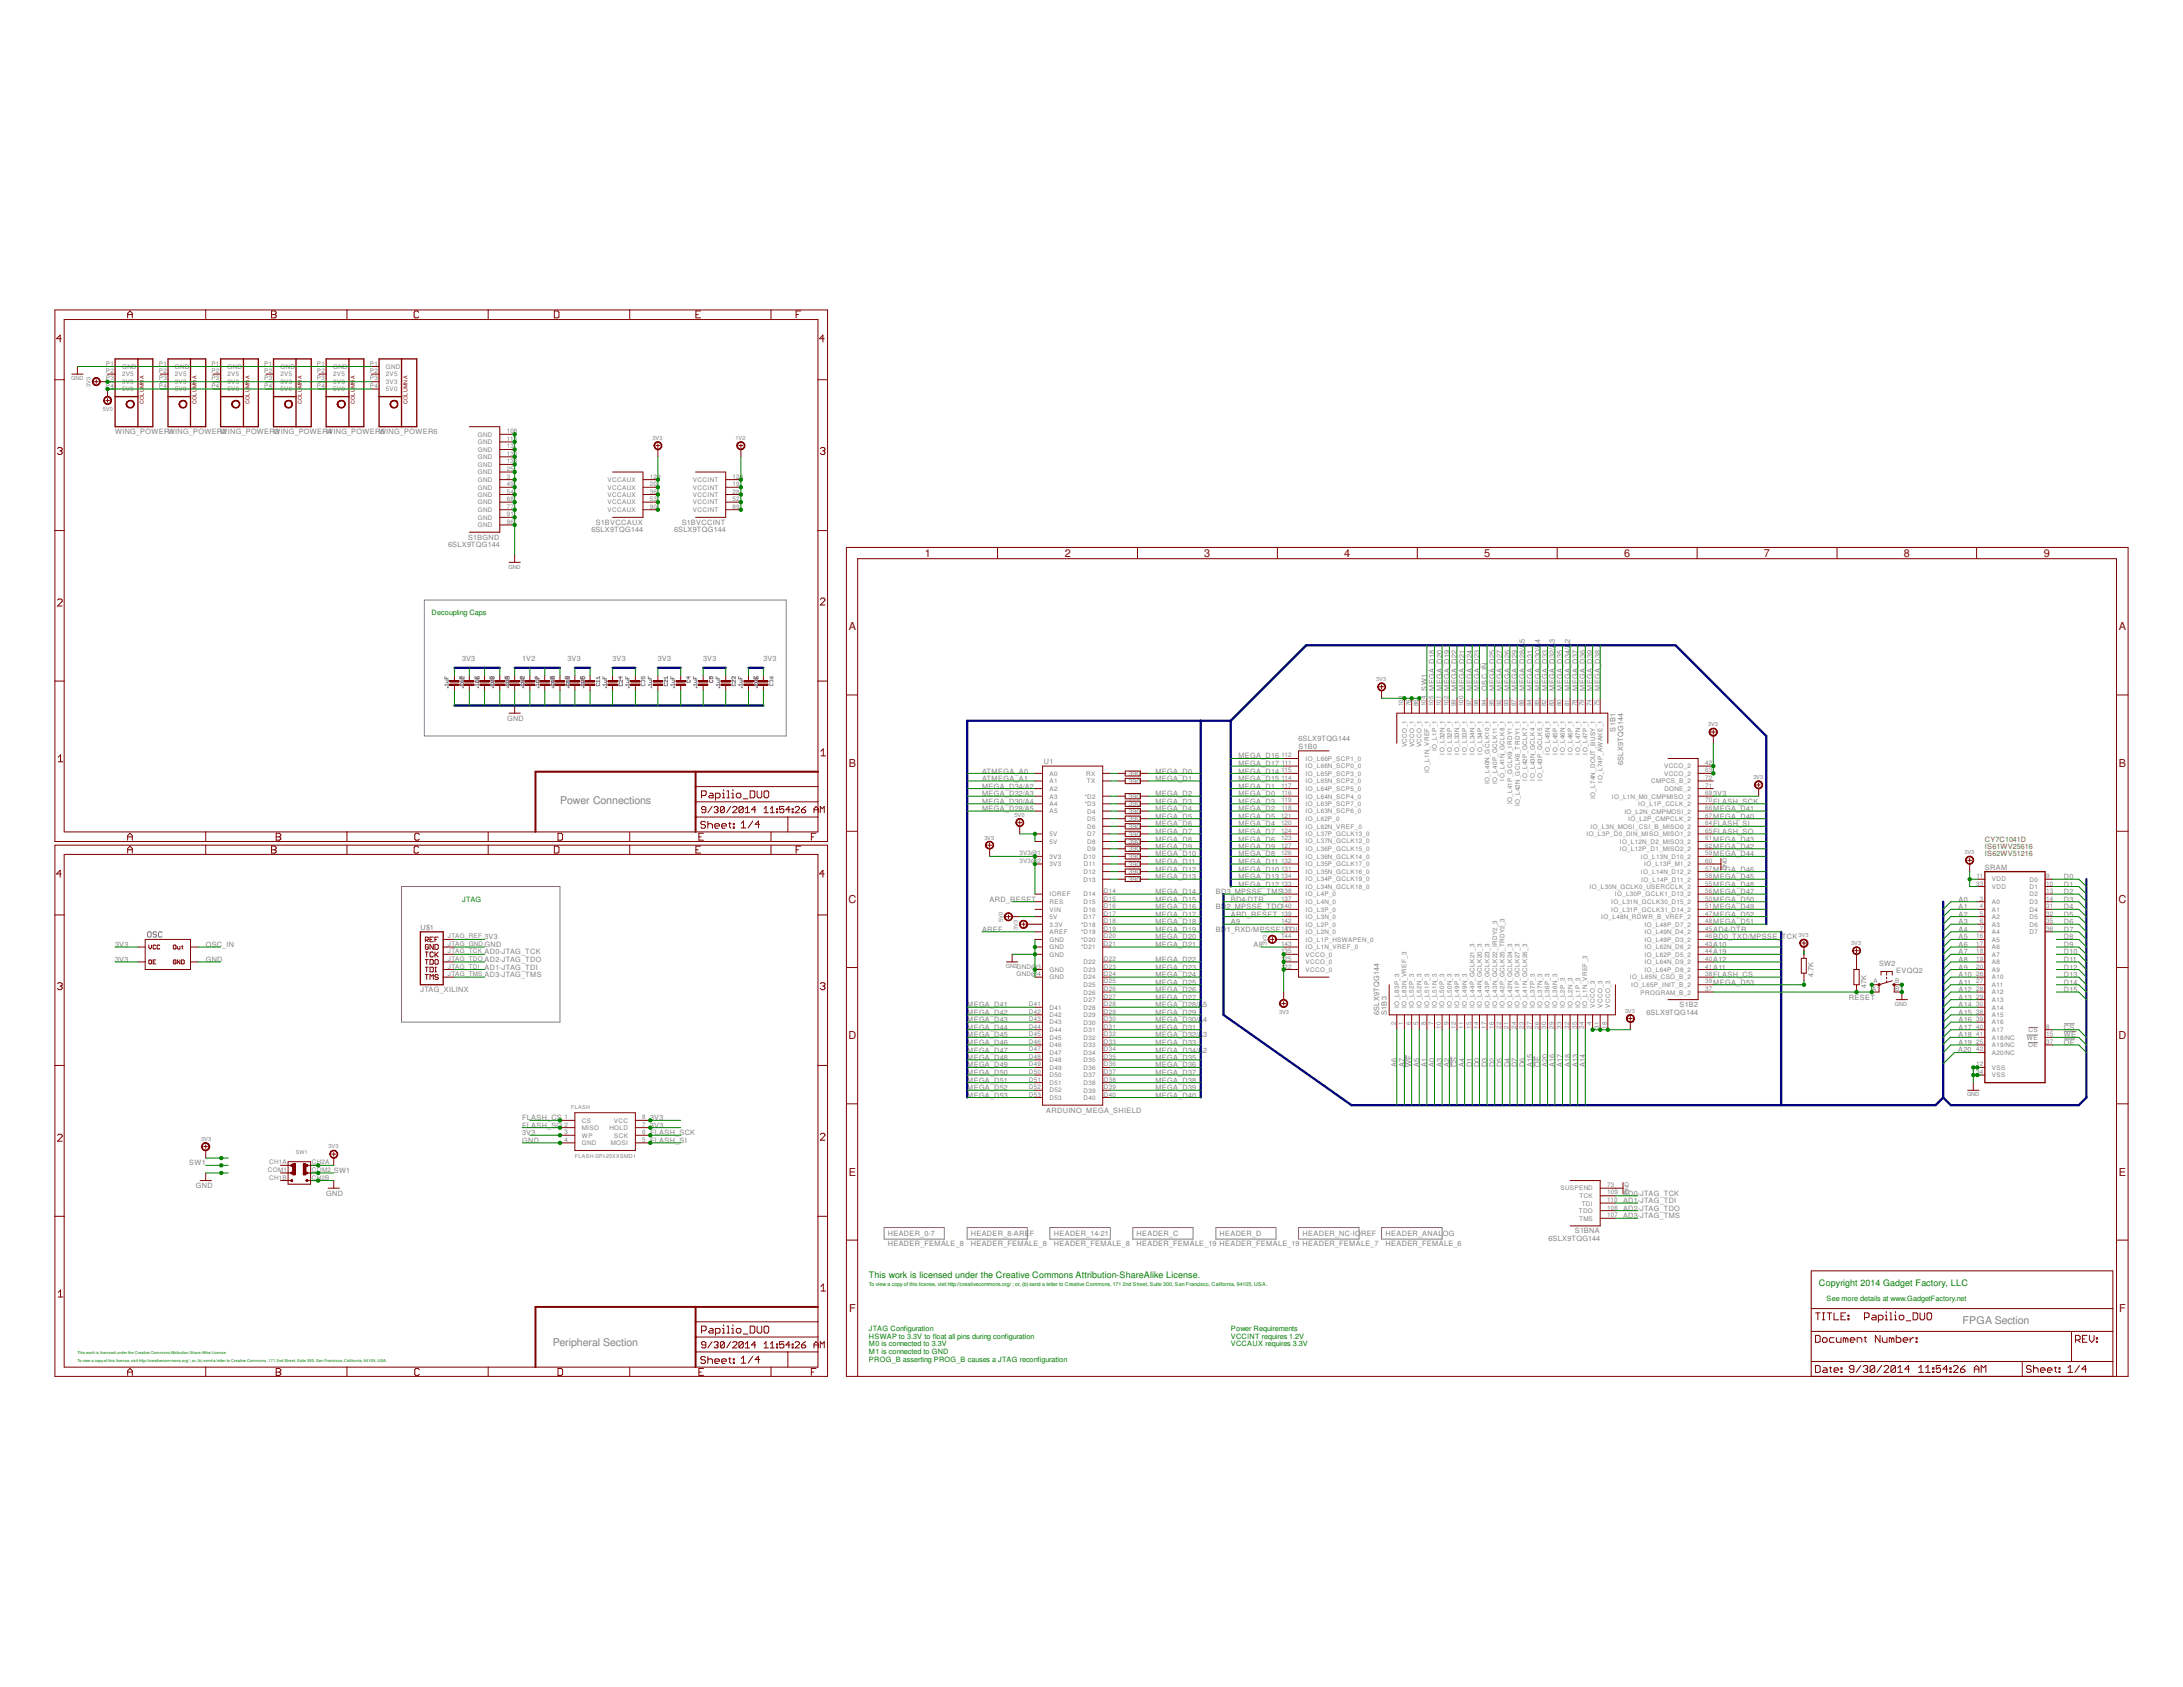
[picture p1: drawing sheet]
<svg xmlns="http://www.w3.org/2000/svg" width="279mm" height="216mm" viewBox="0 0 279 216" stroke-linecap="round" stroke-linejoin="round" font-family="sans-serif">
<defs><g id="words">
<g font-size="1.4" fill="#800000">
<text x="118.4" y="71.2">1</text>
<text x="136.3" y="71.2">2</text>
<text x="154.1" y="71.2">3</text>
<text x="172" y="71.2">4</text>
<text x="189.9" y="71.2">5</text>
<text x="207.9" y="71.2">6</text>
<text x="225.8" y="71.2">7</text>
<text x="243.7" y="71.2">8</text>
<text x="261.6" y="71.2">9</text>
<text x="108.6" y="80.7">A</text>
<text x="271.2" y="80.7">A</text>
<text x="108.6" y="98.1">B</text>
<text x="271.2" y="98.1">B</text>
<text x="108.6" y="115.6">C</text>
<text x="271.1" y="115.6">C</text>
<text x="108.6" y="133">D</text>
<text x="271.1" y="133">D</text>
<text x="108.6" y="150.5">E</text>
<text x="271.2" y="150.5">E</text>
<text x="108.7" y="167.9">F</text>
<text x="271.2" y="167.9">F</text>
</g>
<g font-size="1.4" fill="#808080">
<text x="71.7" y="102.9">Power Connections</text>
<text x="70.7" y="172.3">Peripheral Section</text>
<text x="251.2" y="169.4">FPGA Section</text>
</g>
<g font-size="1.1" fill="#008000">
<text x="111.2" y="163.6">This work is licensed under the Creative Commons Attribution-ShareAlike License.</text>
<text x="232.8" y="164.6">Copyright 2014 Gadget Factory, LLC</text>
</g>
<g font-size=".9" fill="#808080">
<text x="14.7" y="55.6">WING_POWER1</text>
<text x="21.5" y="55.6">WING_POWER2</text>
<text x="28.2" y="55.6">WING_POWER3</text>
<text x="35" y="55.6">WING_POWER4</text>
<text x="41.7" y="55.6">WING_POWER5</text>
<text x="48.5" y="55.6">WING_POWER6</text>
<text x="57.4" y="70.1">6SLX9TQG144</text>
<text x="59.9" y="69.1">S1BGND</text>
<text x="75.7" y="68.1">6SLX9TQG144</text>
<text x="76.2" y="67.2">S1BVCCAUX</text>
<text x="86.3" y="68.1">6SLX9TQG144</text>
<text x="87.2" y="67.2">S1BVCCINT</text>
<text x="59.1" y="84.5">3V3</text>
<text x="66.8" y="84.5">1V2</text>
<text x="72.6" y="84.5">3V3</text>
<text x="78.4" y="84.5">3V3</text>
<text x="84.2" y="84.5">3V3</text>
<text x="90" y="84.5">3V3</text>
<text x="97.7" y="84.5">3V3</text>
<text x="182.6" y="88.4" transform="rotate(-90 182.6 88.4)">SW1</text>
<text x="183.6" y="88.4" transform="rotate(-90 183.6 88.4)">MEGA_D18</text>
<text x="184.6" y="88.4" transform="rotate(-90 184.6 88.4)">MEGA_D20</text>
<text x="185.5" y="88.4" transform="rotate(-90 185.5 88.4)">MEGA_D19</text>
<text x="186.5" y="88.4" transform="rotate(-90 186.5 88.4)">MEGA_D22</text>
<text x="187.5" y="88.4" transform="rotate(-90 187.5 88.4)">MEGA_D21</text>
<text x="188.4" y="88.4" transform="rotate(-90 188.4 88.4)">MEGA_D24</text>
<text x="189.4" y="88.4" transform="rotate(-90 189.4 88.4)">MEGA_D23</text>
<text x="190.3" y="88.4" transform="rotate(-90 190.3 88.4)">OSC_IN</text>
<text x="191.3" y="88.4" transform="rotate(-90 191.3 88.4)">MEGA_D25</text>
<text x="192.3" y="88.4" transform="rotate(-90 192.3 88.4)">MEGA_D27</text>
<text x="193.3" y="88.4" transform="rotate(-90 193.3 88.4)">MEGA_D26</text>
<text x="194.2" y="88.4" transform="rotate(-90 194.2 88.4)">MEGA_D29</text>
<text x="195.2" y="88.4" transform="rotate(-90 195.2 88.4)">MEGA_D28/A5</text>
<text x="196.1" y="88.4" transform="rotate(-90 196.1 88.4)">MEGA_D31</text>
<text x="197.1" y="88.4" transform="rotate(-90 197.1 88.4)">MEGA_D30/A4</text>
<text x="198.1" y="88.4" transform="rotate(-90 198.1 88.4)">MEGA_D33</text>
<text x="199" y="88.4" transform="rotate(-90 199 88.4)">MEGA_D32/A3</text>
<text x="200" y="88.4" transform="rotate(-90 200 88.4)">MEGA_D35</text>
<text x="201" y="88.4" transform="rotate(-90 201 88.4)">MEGA_D34/A2</text>
<text x="201.9" y="88.4" transform="rotate(-90 201.9 88.4)">MEGA_D37</text>
<text x="202.9" y="88.4" transform="rotate(-90 202.9 88.4)">MEGA_D36</text>
<text x="203.8" y="88.4" transform="rotate(-90 203.8 88.4)">MEGA_D39</text>
<text x="204.8" y="88.4" transform="rotate(-90 204.8 88.4)">MEGA_D38</text>
<text x="64.9" y="92.2">GND</text>
<text x="166.2" y="94.9">6SLX9TQG144</text>
<text x="166.2" y="95.8">S1B0</text>
<text x="206.8" y="93.6" transform="rotate(-90 206.8 93.6)">S1B1</text>
<text x="125.7" y="101.9">MEGA_D32/A3</text>
<text x="125.7" y="100.9">MEGA_D34/A2</text>
<text x="125.7" y="99.9">ATMEGA_A1</text>
<text x="125.7" y="99">ATMEGA_A0</text>
<text x="133.6" y="97.7">U1</text>
<text x="144.4" y="100.3">390</text>
<text x="144.4" y="99.4">390</text>
<text x="147.9" y="101.9">MEGA_D2</text>
<text x="147.9" y="99">MEGA_D0</text>
<text x="147.9" y="99.9">MEGA_D1</text>
<text x="158.5" y="97.1">MEGA_D16</text>
<text x="158.5" y="98">MEGA_D17</text>
<text x="158.5" y="99">MEGA_D14</text>
<text x="158.5" y="99.9">MEGA_D15</text>
<text x="158.5" y="101.9">MEGA_D0</text>
<text x="158.5" y="100.9">MEGA_D1</text>
<text x="207.7" y="97.9" transform="rotate(-90 207.7 97.9)">6SLX9TQG144</text>
<text x="219.3" y="101.9">3V3</text>
<text x="125.7" y="103.8">MEGA_D28/A5</text>
<text x="125.7" y="102.9">MEGA_D30/A4</text>
<text x="144.4" y="102.2">390</text>
<text x="144.4" y="103.2">390</text>
<text x="144.4" y="104.1">390</text>
<text x="144.4" y="105.1">390</text>
<text x="144.4" y="106.1">390</text>
<text x="144.4" y="107.1">390</text>
<text x="147.9" y="102.9">MEGA_D3</text>
<text x="147.9" y="103.8">MEGA_D4</text>
<text x="147.9" y="104.8">MEGA_D5</text>
<text x="147.9" y="105.7">MEGA_D6</text>
<text x="147.9" y="106.7">MEGA_D7</text>
<text x="147.9" y="107.7">MEGA_D8</text>
<text x="158.5" y="103.8">MEGA_D2</text>
<text x="158.5" y="102.9">MEGA_D3</text>
<text x="158.5" y="105.7">MEGA_D4</text>
<text x="158.5" y="104.8">MEGA_D5</text>
<text x="158.5" y="107.7">MEGA_D6</text>
<text x="158.5" y="106.7">MEGA_D7</text>
<text x="219.3" y="105.7">FLASH_SI</text>
<text x="219.3" y="102.9">FLASH_SCK</text>
<text x="219.3" y="106.7">FLASH_SO</text>
<text x="219.3" y="104.8">MEGA_D40</text>
<text x="219.3" y="103.8">MEGA_D41</text>
<text x="219.3" y="107.7">MEGA_D43</text>
<text x="144.4" y="108">390</text>
<text x="144.4" y="109">390</text>
<text x="144.4" y="109.9">390</text>
<text x="144.4" y="110.9">390</text>
<text x="144.4" y="111.9">390</text>
<text x="144.4" y="112.9">390</text>
<text x="147.9" y="112.5">MEGA_D13</text>
<text x="147.9" y="108.6">MEGA_D9</text>
<text x="147.9" y="109.6">MEGA_D10</text>
<text x="147.9" y="110.6">MEGA_D11</text>
<text x="147.9" y="111.5">MEGA_D12</text>
<text x="158.5" y="112.5">MEGA_D13</text>
<text x="158.5" y="109.6">MEGA_D8</text>
<text x="158.5" y="108.6">MEGA_D9</text>
<text x="158.5" y="111.5">MEGA_D10</text>
<text x="158.5" y="110.6">MEGA_D11</text>
<text x="158.5" y="113.5">MEGA_D12</text>
<text x="219.3" y="108.6">MEGA_D42</text>
<text x="219.3" y="109.6">MEGA_D44</text>
<text x="219.3" y="112.5">MEGA_D45</text>
<text x="219.3" y="111.5">MEGA_D46</text>
<text x="219.3" y="113.5">MEGA_D48</text>
<text x="254" y="111.3">SRAM</text>
<text x="264.2" y="112.5">D0</text>
<text x="264.2" y="113.5">D1</text>
<text x="53.8" y="119">U$1</text>
<text x="125.7" y="119.3">AREF</text>
<text x="126.7" y="115.4">ARD_RESET</text>
<text x="147.9" y="116.4">MEGA_D16</text>
<text x="147.9" y="117.3">MEGA_D17</text>
<text x="147.9" y="118.3">MEGA_D18</text>
<text x="147.9" y="119.3">MEGA_D19</text>
<text x="147.9" y="114.4">MEGA_D14</text>
<text x="147.9" y="115.4">MEGA_D15</text>
<text x="155.6" y="114.4">BD3_MPSSE_TMS</text>
<text x="155.6" y="119.3">BD1_RXD/MPSSE_TDI</text>
<text x="155.6" y="116.4">BD2_MPSSE_TDO</text>
<text x="157.5" y="118.3">A9</text>
<text x="157.5" y="115.4">BD4-DTR</text>
<text x="157.5" y="117.3">ARD_RESET</text>
<text x="219.3" y="114.4">MEGA_D47</text>
<text x="219.3" y="116.4">MEGA_D49</text>
<text x="219.3" y="115.4">MEGA_D50</text>
<text x="219.3" y="118.3">MEGA_D51</text>
<text x="219.3" y="117.3">MEGA_D52</text>
<text x="219.3" y="119.3">AD4-DTR</text>
<text x="250.7" y="115.4">A0</text>
<text x="250.7" y="116.4">A1</text>
<text x="250.7" y="117.3">A2</text>
<text x="250.7" y="118.3">A3</text>
<text x="250.7" y="119.3">A4</text>
<text x="264.2" y="114.4">D2</text>
<text x="264.2" y="115.4">D3</text>
<text x="264.2" y="116.4">D4</text>
<text x="264.2" y="117.3">D5</text>
<text x="264.2" y="118.3">D6</text>
<text x="264.2" y="119.3">D7</text>
<text x="14.7" y="121.2">3V3</text>
<text x="14.7" y="123.1">3V3</text>
<text x="26.3" y="123.1">GND</text>
<text x="26.3" y="121.2">OSC_IN</text>
<text x="62" y="121.2">GND</text>
<text x="62" y="122.1">AD0-JTAG_TCK</text>
<text x="62" y="123.1">AD2-JTAG_TDO</text>
<text x="62" y="124.1">AD1-JTAG_TDI</text>
<text x="62" y="125.1">AD3-JTAG_TMS</text>
<text x="62" y="120.2">3V3</text>
<text x="147.9" y="120.2">MEGA_D20</text>
<text x="147.9" y="121.2">MEGA_D21</text>
<text x="147.9" y="123.1">MEGA_D22</text>
<text x="147.9" y="124.1">MEGA_D23</text>
<text x="147.9" y="125.1">MEGA_D24</text>
<text x="160.4" y="121.2">A8</text>
<text x="219.3" y="125.1">FLASH_CS</text>
<text x="219.3" y="121.2">A10</text>
<text x="219.3" y="124.1">A11</text>
<text x="219.3" y="123.1">A12</text>
<text x="219.3" y="122.1">A19</text>
<text x="219.3" y="120.2">BD0_TXD/MPSSE_TCK</text>
<text x="232.1" y="125.1" transform="rotate(-90 232.1 125.1)">4.7K</text>
<text x="240.5" y="123.6">SW2</text>
<text x="242.7" y="124.5">EVQQ2</text>
<text x="250.7" y="120.2">A5</text>
<text x="250.7" y="121.2">A6</text>
<text x="250.7" y="122.1">A7</text>
<text x="250.7" y="123.1">A8</text>
<text x="250.7" y="124.1">A9</text>
<text x="250.7" y="125.1">A10</text>
<text x="264.2" y="120.2">D8</text>
<text x="264.2" y="121.2">D9</text>
<text x="264.2" y="122.1">D10</text>
<text x="264.2" y="123.1">D11</text>
<text x="264.2" y="124.1">D12</text>
<text x="264.2" y="125.1">D13</text>
<text x="53.8" y="127">JTAG_XILINX</text>
<text x="123.8" y="128.9">MEGA_D41</text>
<text x="123.8" y="129.9">MEGA_D42</text>
<text x="123.8" y="130.9">MEGA_D43</text>
<text x="123.8" y="131.8">MEGA_D44</text>
<text x="147.9" y="126">MEGA_D25</text>
<text x="147.9" y="127">MEGA_D26</text>
<text x="147.9" y="127.9">MEGA_D27</text>
<text x="147.9" y="128.9">MEGA_D28/A5</text>
<text x="147.9" y="129.9">MEGA_D29</text>
<text x="147.9" y="130.9">MEGA_D30/A4</text>
<text x="147.9" y="131.8">MEGA_D31</text>
<text x="176.5" y="129.9" transform="rotate(-90 176.5 129.9)">6SLX9TQG144</text>
<text x="177.5" y="129.9" transform="rotate(-90 177.5 129.9)">S1B3</text>
<text x="210.7" y="129.9">6SLX9TQG144</text>
<text x="215" y="128.9">S1B2</text>
<text x="219.3" y="126">MEGA_D53</text>
<text x="236.6" y="127.9">RESET</text>
<text x="238.9" y="126.5" transform="rotate(-90 238.9 126.5)">47K</text>
<text x="250.7" y="126">A11</text>
<text x="250.7" y="127">A12</text>
<text x="250.7" y="127.9">A13</text>
<text x="250.7" y="128.9">A14</text>
<text x="250.7" y="129.9">A15</text>
<text x="250.7" y="130.9">A16</text>
<text x="250.7" y="131.8">A17</text>
<text x="264.2" y="126">D14</text>
<text x="264.2" y="127">D15</text>
<text x="264.2" y="131.8">CS</text>
<text x="123.8" y="132.8">MEGA_D45</text>
<text x="123.8" y="133.7">MEGA_D46</text>
<text x="123.8" y="134.7">MEGA_D47</text>
<text x="123.8" y="135.6">MEGA_D48</text>
<text x="123.8" y="136.6">MEGA_D49</text>
<text x="123.8" y="137.6">MEGA_D50</text>
<text x="147.9" y="132.8">MEGA_D32/A3</text>
<text x="147.9" y="133.7">MEGA_D33</text>
<text x="147.9" y="134.7">MEGA_D34/A2</text>
<text x="147.9" y="135.6">MEGA_D35</text>
<text x="147.9" y="136.6">MEGA_D36</text>
<text x="147.9" y="137.6">MEGA_D37</text>
<text x="178.8" y="136.6" transform="rotate(-90 178.8 136.6)">A6</text>
<text x="179.7" y="136.6" transform="rotate(-90 179.7 136.6)">A7</text>
<text x="180.7" y="136.6" transform="rotate(-90 180.7 136.6)">WE</text>
<text x="181.7" y="136.6" transform="rotate(-90 181.7 136.6)">A5</text>
<text x="182.6" y="136.6" transform="rotate(-90 182.6 136.6)">A1</text>
<text x="183.6" y="136.6" transform="rotate(-90 183.6 136.6)">A0</text>
<text x="184.6" y="136.6" transform="rotate(-90 184.6 136.6)">A3</text>
<text x="185.5" y="136.6" transform="rotate(-90 185.5 136.6)">A2</text>
<text x="186.5" y="136.6" transform="rotate(-90 186.5 136.6)">CS</text>
<text x="187.5" y="136.6" transform="rotate(-90 187.5 136.6)">A4</text>
<text x="188.4" y="136.6" transform="rotate(-90 188.4 136.6)">D1</text>
<text x="189.4" y="136.6" transform="rotate(-90 189.4 136.6)">D0</text>
<text x="190.3" y="136.6" transform="rotate(-90 190.3 136.6)">D3</text>
<text x="191.3" y="136.6" transform="rotate(-90 191.3 136.6)">D2</text>
<text x="192.3" y="136.6" transform="rotate(-90 192.3 136.6)">D5</text>
<text x="193.3" y="136.6" transform="rotate(-90 193.3 136.6)">D4</text>
<text x="194.2" y="136.6" transform="rotate(-90 194.2 136.6)">D7</text>
<text x="195.2" y="136.6" transform="rotate(-90 195.2 136.6)">D6</text>
<text x="196.1" y="136.6" transform="rotate(-90 196.1 136.6)">A15</text>
<text x="197.1" y="136.6" transform="rotate(-90 197.1 136.6)">OE</text>
<text x="198.1" y="136.6" transform="rotate(-90 198.1 136.6)">A20</text>
<text x="199" y="136.6" transform="rotate(-90 199 136.6)">A16</text>
<text x="200" y="136.6" transform="rotate(-90 200 136.6)">A17</text>
<text x="201" y="136.6" transform="rotate(-90 201 136.6)">A18</text>
<text x="201.9" y="136.6" transform="rotate(-90 201.9 136.6)">A13</text>
<text x="202.9" y="136.6" transform="rotate(-90 202.9 136.6)">A14</text>
<text x="250.6" y="134.7">A20</text>
<text x="250.7" y="132.8">A18</text>
<text x="250.7" y="133.7">A19</text>
<text x="264.2" y="132.8">WE</text>
<text x="264.2" y="133.7">OE</text>
<text x="66.8" y="143.4">FLASH_CS</text>
<text x="83.2" y="143.4">3V3</text>
<text x="123.8" y="138.6">MEGA_D51</text>
<text x="123.8" y="139.5">MEGA_D52</text>
<text x="123.8" y="140.5">MEGA_D53</text>
<text x="133.9" y="142.4">ARDUINO_MEGA_SHIELD</text>
<text x="147.9" y="138.6">MEGA_D38</text>
<text x="147.9" y="139.5">MEGA_D39</text>
<text x="147.9" y="140.5">MEGA_D40</text>
<text x="24.2" y="149.1">SW1</text>
<text x="66.8" y="146.3">GND</text>
<text x="66.8" y="144.4">FLASH_SO</text>
<text x="66.8" y="145.3">3V3</text>
<text x="83.2" y="146.3">FLASH_SI</text>
<text x="83.2" y="145.3">FLASH_SCK</text>
<text x="83.2" y="144.4">3V3</text>
<text x="25.1" y="152.1">GND</text>
<text x="41.7" y="153">GND</text>
<text x="42.7" y="150.1">SW1</text>
<text x="207.7" y="153">AD0-JTAG_TCK</text>
<text x="207.7" y="154.9">AD2-JTAG_TDO</text>
<text x="207.7" y="154">AD1-JTAG_TDI</text>
<text x="207.7" y="155.9">AD3-JTAG_TMS</text>
<text x="113.6" y="158.2">HEADER_0-7</text>
<text x="113.6" y="159.5">HEADER_FEMALE_8</text>
<text x="124.2" y="158.2">HEADER_8-AREF</text>
<text x="124.2" y="159.5">HEADER_FEMALE_8</text>
<text x="134.9" y="158.2">HEADER_14-21</text>
<text x="134.9" y="159.5">HEADER_FEMALE_8</text>
<text x="145.5" y="158.2">HEADER_C</text>
<text x="145.5" y="159.5">HEADER_FEMALE_19 HEADER_FEMALE_19 HEADER_FEMALE_7</text>
<text x="156.1" y="158.2">HEADER_D</text>
<text x="166.7" y="158.2">HEADER_NC-IOREF</text>
<text x="177.3" y="158.2">HEADER_ANALOG</text>
<text x="177.3" y="159.5">HEADER_FEMALE_6</text>
<text x="198.2" y="158.8">6SLX9TQG144</text>
<text x="201.5" y="157.9">S1BNA</text>
</g>
<g font-size=".9" fill="#008000">
<text x="55.2" y="78.7">Decoupling Caps</text>
<text x="59.1" y="115.4">JTAG</text>
<text x="233.8" y="166.5">See more details at www.GadgetFactory.net</text>
<text x="111.2" y="170.4">JTAG Configuration</text>
<text x="111.2" y="171.4">HSWAP to 3.3V to float all pins during configuration</text>
<text x="111.2" y="172.3">M0 is connected to 3.3V</text>
<text x="111.2" y="173.3">M1 is connected to GND</text>
<text x="157.5" y="170.4">Power Requirements</text>
<text x="157.5" y="171.4">VCCINT requires 1.2V</text>
<text x="157.5" y="172.3">VCCAUX requires 3.3V</text>
<text x="111.2" y="174.2">PROG_B asserting PROG_B causes a JTAG reconfiguration</text>
</g>
<g font-size=".9" fill="#808000">
<text x="254" y="107.7">CY7C1041D</text>
<text x="254" y="109.6">IS62WV51216</text>
<text x="254" y="108.6">IS61WV25616</text>
</g>
<g font-size=".8" fill="#808080">
<text x="13.5" y="47.8">P2</text>
<text x="13.5" y="46.8">P1</text>
<text x="15.6" y="47.2">GND</text>
<text x="20.3" y="47.8">P2</text>
<text x="20.3" y="46.8">P1</text>
<text x="22.4" y="47.2">GND</text>
<text x="27.1" y="47.8">P2</text>
<text x="27.1" y="46.8">P1</text>
<text x="29.1" y="47.2">GND</text>
<text x="33.8" y="47.8">P2</text>
<text x="33.8" y="46.8">P1</text>
<text x="35.9" y="47.2">GND</text>
<text x="40.6" y="47.8">P2</text>
<text x="40.6" y="46.8">P1</text>
<text x="42.6" y="47.2">GND</text>
<text x="47.3" y="47.8">P2</text>
<text x="47.3" y="46.8">P1</text>
<text x="49.4" y="47.2">GND</text>
<text x="13.5" y="48.7">P3</text>
<text x="13.5" y="49.7">P4</text>
<text x="15.6" y="49.1">3V3</text>
<text x="15.6" y="50.1">5V0</text>
<text x="15.6" y="48.2">2V5</text>
<text x="20.3" y="48.7">P3</text>
<text x="20.3" y="49.7">P4</text>
<text x="22.4" y="48.2">2V5</text>
<text x="22.4" y="49.1">3V3</text>
<text x="22.4" y="50.1">5V0</text>
<text x="27.1" y="48.7">P3</text>
<text x="27.1" y="49.7">P4</text>
<text x="29.1" y="48.2">2V5</text>
<text x="29.1" y="49.1">3V3</text>
<text x="29.1" y="50.1">5V0</text>
<text x="33.8" y="48.7">P3</text>
<text x="33.8" y="49.7">P4</text>
<text x="35.9" y="48.2">2V5</text>
<text x="35.9" y="49.1">3V3</text>
<text x="35.9" y="50.1">5V0</text>
<text x="40.6" y="48.7">P3</text>
<text x="40.6" y="49.7">P4</text>
<text x="42.6" y="48.2">2V5</text>
<text x="42.6" y="49.1">3V3</text>
<text x="42.6" y="50.1">5V0</text>
<text x="47.3" y="48.7">P3</text>
<text x="47.3" y="49.7">P4</text>
<text x="49.4" y="48.2">2V5</text>
<text x="49.4" y="49.1">3V3</text>
<text x="49.4" y="50.1">5V0</text>
<text x="61.2" y="55.9">GND</text>
<text x="61.2" y="56.9">GND</text>
<text x="61.2" y="57.8">GND</text>
<text x="61.2" y="58.8">GND</text>
<text x="61.2" y="59.7">GND</text>
<text x="64.9" y="55.5">108</text>
<text x="64.9" y="56.4">113</text>
<text x="64.9" y="57.4">13</text>
<text x="64.9" y="58.3">130</text>
<text x="64.9" y="59.3">136</text>
<text x="61.2" y="60.7">GND</text>
<text x="61.2" y="61.7">GND</text>
<text x="61.2" y="62.7">GND</text>
<text x="61.2" y="63.6">GND</text>
<text x="61.2" y="64.6">GND</text>
<text x="61.2" y="65.5">GND</text>
<text x="64.9" y="60.3">25</text>
<text x="64.9" y="61.3">3</text>
<text x="64.9" y="62.2">49</text>
<text x="64.9" y="63.2">54</text>
<text x="64.9" y="64.1">68</text>
<text x="64.9" y="65.1">77</text>
<text x="77.8" y="61.7">VCCAUX</text>
<text x="77.8" y="62.7">VCCAUX</text>
<text x="77.8" y="63.6">VCCAUX</text>
<text x="77.8" y="64.6">VCCAUX</text>
<text x="77.8" y="65.5">VCCAUX</text>
<text x="83.2" y="61.3">129</text>
<text x="83.2" y="62.2">20</text>
<text x="83.2" y="63.2">36</text>
<text x="83.2" y="64.1">53</text>
<text x="83.2" y="65.1">90</text>
<text x="88.7" y="61.7">VCCINT</text>
<text x="88.7" y="62.7">VCCINT</text>
<text x="88.7" y="63.6">VCCINT</text>
<text x="88.7" y="64.6">VCCINT</text>
<text x="88.7" y="65.5">VCCINT</text>
<text x="93.8" y="61.3">128</text>
<text x="93.8" y="62.2">19</text>
<text x="93.8" y="63.2">28</text>
<text x="93.8" y="64.1">52</text>
<text x="93.8" y="65.1">89</text>
<text x="61.2" y="66.5">GND</text>
<text x="61.2" y="67.5">GND</text>
<text x="64.9" y="66.1">91</text>
<text x="64.9" y="67">96</text>
<text x="179.6" y="90.4" transform="rotate(-90 179.6 90.4)">103</text>
<text x="180" y="95.6" transform="rotate(-90 180 95.6)">VCCO_1</text>
<text x="180.6" y="90.4" transform="rotate(-90 180.6 90.4)">76</text>
<text x="181" y="95.6" transform="rotate(-90 181 95.6)">VCCO_1</text>
<text x="181.5" y="90.4" transform="rotate(-90 181.5 90.4)">86</text>
<text x="181.9" y="95.6" transform="rotate(-90 181.9 95.6)">VCCO_1</text>
<text x="182.5" y="90.4" transform="rotate(-90 182.5 90.4)">104</text>
<text x="183.5" y="90.4" transform="rotate(-90 183.5 90.4)">105</text>
<text x="184.4" y="90.4" transform="rotate(-90 184.4 90.4)">101</text>
<text x="185.4" y="90.4" transform="rotate(-90 185.4 90.4)">102</text>
<text x="186.4" y="90.4" transform="rotate(-90 186.4 90.4)">99</text>
<text x="187.3" y="90.4" transform="rotate(-90 187.3 90.4)">100</text>
<text x="188.3" y="90.4" transform="rotate(-90 188.3 90.4)">97</text>
<text x="189.2" y="90.4" transform="rotate(-90 189.2 90.4)">98</text>
<text x="190.2" y="90.4" transform="rotate(-90 190.2 90.4)">94</text>
<text x="191.2" y="90.4" transform="rotate(-90 191.2 90.4)">95</text>
<text x="192.2" y="90.4" transform="rotate(-90 192.2 90.4)">92</text>
<text x="193.1" y="90.4" transform="rotate(-90 193.1 90.4)">93</text>
<text x="194.1" y="90.4" transform="rotate(-90 194.1 90.4)">87</text>
<text x="195" y="90.4" transform="rotate(-90 195 90.4)">88</text>
<text x="196" y="90.4" transform="rotate(-90 196 90.4)">84</text>
<text x="197" y="90.4" transform="rotate(-90 197 90.4)">85</text>
<text x="197.9" y="90.4" transform="rotate(-90 197.9 90.4)">82</text>
<text x="198.9" y="90.4" transform="rotate(-90 198.9 90.4)">83</text>
<text x="199.9" y="90.4" transform="rotate(-90 199.9 90.4)">80</text>
<text x="200.8" y="90.4" transform="rotate(-90 200.8 90.4)">81</text>
<text x="201.8" y="90.4" transform="rotate(-90 201.8 90.4)">78</text>
<text x="202.7" y="90.4" transform="rotate(-90 202.7 90.4)">79</text>
<text x="203.7" y="90.4" transform="rotate(-90 203.7 90.4)">74</text>
<text x="204.7" y="90.4" transform="rotate(-90 204.7 90.4)">75</text>
<text x="134.3" y="99.3">A0</text>
<text x="134.3" y="100.2">A1</text>
<text x="134.3" y="101.2">A2</text>
<text x="139" y="99.3">RX</text>
<text x="139.1" y="100.2">TX</text>
<text x="164" y="101.8">116</text>
<text x="164" y="100.8">117</text>
<text x="164" y="99.8">114</text>
<text x="164" y="98.8">115</text>
<text x="164" y="96.9">112</text>
<text x="164" y="97.9">111</text>
<text x="167.1" y="101.2">IO_L64P_SCP5_0</text>
<text x="167.1" y="100.2">IO_L65N_SCP2_0</text>
<text x="167.1" y="99.3">IO_L65P_SCP3_0</text>
<text x="167.1" y="98.3">IO_L66N_SCP0_0</text>
<text x="167.1" y="97.4">IO_L66P_SCP1_0</text>
<text x="182.9" y="98.9" transform="rotate(-90 182.9 98.9)">IO_L1N_VREF_1</text>
<text x="183.9" y="96.1" transform="rotate(-90 183.9 96.1)">IO_L1P_1</text>
<text x="184.9" y="96.6" transform="rotate(-90 184.9 96.6)">IO_L32N_1</text>
<text x="185.8" y="96.6" transform="rotate(-90 185.8 96.6)">IO_L32P_1</text>
<text x="186.8" y="96.6" transform="rotate(-90 186.8 96.6)">IO_L33N_1</text>
<text x="187.7" y="96.6" transform="rotate(-90 187.7 96.6)">IO_L33P_1</text>
<text x="188.7" y="96.6" transform="rotate(-90 188.7 96.6)">IO_L34N_1</text>
<text x="189.7" y="96.6" transform="rotate(-90 189.7 96.6)">IO_L34P_1</text>
<text x="190.6" y="100.4" transform="rotate(-90 190.6 100.4)">IO_L40N_GCLK10_1</text>
<text x="191.6" y="100.3" transform="rotate(-90 191.6 100.3)">IO_L40P_GCLK11_1</text>
<text x="192.6" y="99.9" transform="rotate(-90 192.6 99.9)">IO_L41N_GCLK8_1</text>
<text x="195.5" y="99.9" transform="rotate(-90 195.5 99.9)">IO_L42P_GCLK7_1</text>
<text x="196.4" y="99.9" transform="rotate(-90 196.4 99.9)">IO_L43N_GCLK4_1</text>
<text x="197.4" y="99.9" transform="rotate(-90 197.4 99.9)">IO_L43P_GCLK5_1</text>
<text x="198.4" y="96.6" transform="rotate(-90 198.4 96.6)">IO_L45N_1</text>
<text x="199.3" y="96.6" transform="rotate(-90 199.3 96.6)">IO_L45P_1</text>
<text x="200.3" y="96.6" transform="rotate(-90 200.3 96.6)">IO_L46N_1</text>
<text x="201.3" y="96.6" transform="rotate(-90 201.3 96.6)">IO_L46P_1</text>
<text x="202.2" y="96.6" transform="rotate(-90 202.2 96.6)">IO_L47N_1</text>
<text x="203.2" y="96.6" transform="rotate(-90 203.2 96.6)">IO_L47P_1</text>
<text x="205.1" y="100.2" transform="rotate(-90 205.1 100.2)">IO_L74P_AWAKE_1</text>
<text x="211.3" y="100.2">CMPCS_B_2</text>
<text x="213" y="98.3">VCCO_2</text>
<text x="213" y="99.3">VCCO_2</text>
<text x="213" y="101.2">DONE_2</text>
<text x="218.2" y="97.9">42</text>
<text x="218.2" y="98.8">63</text>
<text x="218.2" y="99.8">72</text>
<text x="218.2" y="100.8">71</text>
<text x="218.2" y="101.8">69</text>
<text x="134.3" y="102.2">A3</text>
<text x="134.3" y="103.2">A4</text>
<text x="134.3" y="104.1">A5</text>
<text x="134.3" y="107">5V</text>
<text x="134.3" y="108">5V</text>
<text x="138.9" y="102.2">*D2</text>
<text x="138.9" y="103.2">*D3</text>
<text x="139.1" y="104.1">D4</text>
<text x="139.1" y="105.1">D5</text>
<text x="139.1" y="106">D6</text>
<text x="139.1" y="107">D7</text>
<text x="139.1" y="108">D8</text>
<text x="164" y="107.5">123</text>
<text x="164" y="106.6">124</text>
<text x="164" y="105.6">120</text>
<text x="164" y="104.6">121</text>
<text x="164" y="103.7">118</text>
<text x="164" y="102.7">119</text>
<text x="167.1" y="107.9">IO_L37N_GCLK12_0</text>
<text x="167.1" y="107">IO_L37P_GCLK13_0</text>
<text x="167.1" y="106">IO_L62N_VREF_0</text>
<text x="167.1" y="105.1">IO_L62P_0</text>
<text x="167.1" y="104.1">IO_L63N_SCP6_0</text>
<text x="167.1" y="103.2">IO_L63P_SCP7_0</text>
<text x="167.1" y="102.2">IO_L64N_SCP4_0</text>
<text x="193.5" y="103" transform="rotate(-90 193.5 103)">IO_L41P_GCLK9_IRDY1_1</text>
<text x="194.5" y="103.2" transform="rotate(-90 194.5 103.2)">IO_L42N_GCLK6_TRDY1_1</text>
<text x="203.1" y="107">IO_L3P_D0_DIN_MISO_MISO1_2</text>
<text x="203.6" y="106">IO_L3N_MOSI_CSI_B_MISO0_2</text>
<text x="204.2" y="102.3" transform="rotate(-90 204.2 102.3)">IO_L74N_DOUT_BUSY_1</text>
<text x="206.3" y="102.2">IO_L1N_M0_CMPMISO_2</text>
<text x="207.3" y="108">IO_L12N_D2_MISO3_2</text>
<text x="207.9" y="104.1">IO_L2N_CMPMOSI_2</text>
<text x="208.4" y="105.1">IO_L2P_CMPCLK_2</text>
<text x="209.7" y="103.2">IO_L1P_CCLK_2</text>
<text x="218.2" y="102.7">70</text>
<text x="218.2" y="103.7">66</text>
<text x="218.2" y="104.6">67</text>
<text x="218.2" y="105.6">64</text>
<text x="218.2" y="106.6">65</text>
<text x="218.2" y="107.5">61</text>
<text x="130.5" y="109.5">3V3@1</text>
<text x="130.5" y="110.4">3V3@2</text>
<text x="134.3" y="109.9">3V3</text>
<text x="134.3" y="110.9">3V3</text>
<text x="138.7" y="109.9">D10</text>
<text x="138.7" y="111.8">D12</text>
<text x="138.7" y="112.8">D13</text>
<text x="138.7" y="110.9">D11</text>
<text x="139.1" y="109">D9</text>
<text x="164" y="113.3">133</text>
<text x="164" y="112.4">134</text>
<text x="164" y="111.4">131</text>
<text x="164" y="110.4">132</text>
<text x="164" y="109.5">126</text>
<text x="164" y="108.5">127</text>
<text x="167.1" y="113.7">IO_L34N_GCLK18_0</text>
<text x="167.1" y="112.8">IO_L34P_GCLK19_0</text>
<text x="167.1" y="111.8">IO_L35N_GCLK16_0</text>
<text x="167.1" y="110.9">IO_L35P_GCLK17_0</text>
<text x="167.1" y="109.9">IO_L36N_GCLK14_0</text>
<text x="167.1" y="108.9">IO_L36P_GCLK15_0</text>
<text x="203.5" y="113.8">IO_L30N_GCLK0_USERCCLK_2</text>
<text x="207.3" y="109">IO_L12P_D1_MISO2_2</text>
<text x="210" y="109.9">IO_L13N_D10_2</text>
<text x="210" y="111.8">IO_L14N_D12_2</text>
<text x="210.1" y="112.8">IO_L14P_D11_2</text>
<text x="210.4" y="110.9">IO_L13P_M1_2</text>
<text x="218.2" y="108.5">62</text>
<text x="218.2" y="109.5">59</text>
<text x="218.2" y="110.4">60</text>
<text x="218.2" y="111.4">57</text>
<text x="218.2" y="112.4">58</text>
<text x="218.2" y="113.3">55</text>
<text x="252.9" y="113.3">33</text>
<text x="253" y="112.4">11</text>
<text x="254.9" y="112.8">VDD</text>
<text x="254.9" y="113.7">VDD</text>
<text x="259.8" y="112.8">D0</text>
<text x="259.8" y="113.8">D1</text>
<text x="261.9" y="112.4">9</text>
<text x="261.9" y="113.3">10</text>
<text x="134.3" y="118.6">3.3V</text>
<text x="134.3" y="117.6">5V</text>
<text x="134.3" y="119.5">AREF</text>
<text x="134.3" y="115.7">RES</text>
<text x="134.3" y="116.7">VIN</text>
<text x="134.3" y="114.7">IOREF</text>
<text x="138.4" y="118.6">*D18</text>
<text x="138.4" y="119.5">*D19</text>
<text x="138.7" y="114.7">D14</text>
<text x="138.7" y="115.7">D15</text>
<text x="138.7" y="116.7">D16</text>
<text x="138.7" y="117.6">D17</text>
<text x="141.3" y="114.3">D14</text>
<text x="141.3" y="115.3">D15</text>
<text x="141.3" y="116.2">D16</text>
<text x="141.3" y="117.2">D17</text>
<text x="141.3" y="118.2">D18</text>
<text x="141.3" y="119.1">D19</text>
<text x="164" y="119.1">141</text>
<text x="164" y="118.2">142</text>
<text x="164" y="117.2">139</text>
<text x="164" y="116.2">140</text>
<text x="164" y="115.3">137</text>
<text x="164" y="114.3">138</text>
<text x="167.1" y="119.5">IO_L2N_0</text>
<text x="167.1" y="118.6">IO_L2P_0</text>
<text x="167.1" y="117.6">IO_L3N_0</text>
<text x="167.1" y="116.7">IO_L3P_0</text>
<text x="167.1" y="115.7">IO_L4N_0</text>
<text x="167.1" y="114.7">IO_L4P_0</text>
<text x="204.9" y="117.6">IO_L48N_RDWR_B_VREF_2</text>
<text x="206.2" y="115.7">IO_L31N_GCLK30_D15_2</text>
<text x="206.2" y="116.7">IO_L31P_GCLK31_D14_2</text>
<text x="206.7" y="114.7">IO_L30P_GCLK1_D13_2</text>
<text x="210.5" y="118.6">IO_L48P_D7_2</text>
<text x="210.5" y="119.5">IO_L49N_D4_2</text>
<text x="218.2" y="114.3">56</text>
<text x="218.2" y="115.3">50</text>
<text x="218.2" y="116.2">51</text>
<text x="218.2" y="117.2">47</text>
<text x="218.2" y="118.2">48</text>
<text x="218.2" y="119.1">45</text>
<text x="253.4" y="115.3">3</text>
<text x="253.4" y="116.2">4</text>
<text x="253.4" y="117.2">5</text>
<text x="253.4" y="118.2">6</text>
<text x="253.4" y="119.1">7</text>
<text x="254.9" y="115.7">A0</text>
<text x="254.9" y="116.7">A1</text>
<text x="254.9" y="117.6">A2</text>
<text x="254.9" y="118.6">A3</text>
<text x="254.9" y="119.5">A4</text>
<text x="259.8" y="114.7">D2</text>
<text x="259.8" y="115.7">D3</text>
<text x="259.8" y="116.7">D4</text>
<text x="259.8" y="117.6">D5</text>
<text x="259.8" y="118.6">D6</text>
<text x="259.8" y="119.5">D7</text>
<text x="261.9" y="114.3">13</text>
<text x="261.9" y="115.3">14</text>
<text x="261.9" y="116.2">31</text>
<text x="261.9" y="117.2">32</text>
<text x="261.9" y="118.2">35</text>
<text x="261.9" y="119.1">36</text>
<text x="57.3" y="121">JTAG_GND</text>
<text x="57.3" y="120.1">JTAG_REF</text>
<text x="57.3" y="122">JTAG_TCK</text>
<text x="57.3" y="124">JTAG_TDI</text>
<text x="57.3" y="123">JTAG_TDO</text>
<text x="57.3" y="124.9">JTAG_TMS</text>
<text x="130.1" y="124.9">GND@4</text>
<text x="134.3" y="122.4">GND</text>
<text x="134.3" y="121.5">GND</text>
<text x="134.3" y="120.5">GND</text>
<text x="134.3" y="124.4">GND</text>
<text x="134.3" y="125.3">GND</text>
<text x="138.4" y="120.5">*D20</text>
<text x="138.4" y="121.5">*D21</text>
<text x="138.7" y="123.4">D22</text>
<text x="138.7" y="124.4">D23</text>
<text x="138.7" y="125.3">D24</text>
<text x="141.3" y="123">D22</text>
<text x="141.3" y="124">D23</text>
<text x="141.3" y="124.9">D24</text>
<text x="141.3" y="125.9">D25</text>
<text x="141.3" y="120.1">D20</text>
<text x="141.3" y="121">D21</text>
<text x="164" y="124">122</text>
<text x="164" y="123">125</text>
<text x="164" y="122">135</text>
<text x="164" y="121">143</text>
<text x="164" y="120.1">144</text>
<text x="167.1" y="124.4">VCCO_0</text>
<text x="167.1" y="123.4">VCCO_0</text>
<text x="167.1" y="122.4">VCCO_0</text>
<text x="167.1" y="121.5">IO_L1N_VREF_0</text>
<text x="167.1" y="120.5">IO_L1P_HSWAPEN_0</text>
<text x="208.6" y="125.3">IO_L65N_CSO_B_2</text>
<text x="210.5" y="120.5">IO_L49P_D3_2</text>
<text x="210.5" y="121.5">IO_L62N_D6_2</text>
<text x="210.5" y="122.5">IO_L62P_D5_2</text>
<text x="210.5" y="123.4">IO_L64N_D9_2</text>
<text x="210.5" y="124.4">IO_L64P_D8_2</text>
<text x="218.2" y="120.1">46</text>
<text x="218.2" y="121">43</text>
<text x="218.2" y="122">44</text>
<text x="218.2" y="123">40</text>
<text x="218.2" y="124">41</text>
<text x="218.2" y="124.9">38</text>
<text x="218.2" y="125.9">39</text>
<text x="239.8" y="125.9">A</text>
<text x="242.6" y="125.9">B</text>
<text x="252.9" y="120.1">16</text>
<text x="252.9" y="121">17</text>
<text x="252.9" y="122">18</text>
<text x="252.9" y="123">19</text>
<text x="252.9" y="124">20</text>
<text x="252.9" y="124.9">26</text>
<text x="252.9" y="125.9">27</text>
<text x="254.9" y="120.5">A5</text>
<text x="254.9" y="121.5">A6</text>
<text x="254.9" y="122.4">A7</text>
<text x="254.9" y="123.4">A8</text>
<text x="254.9" y="124.4">A9</text>
<text x="254.9" y="125.3">A10</text>
<text x="131.7" y="128.8">D41</text>
<text x="131.7" y="129.8">D42</text>
<text x="131.7" y="130.7">D43</text>
<text x="131.7" y="131.7">D44</text>
<text x="134.3" y="129.2">D41</text>
<text x="134.3" y="130.2">D42</text>
<text x="134.3" y="131.1">D43</text>
<text x="138.7" y="126.3">D25</text>
<text x="138.7" y="127.3">D26</text>
<text x="138.7" y="128.2">D27</text>
<text x="138.7" y="129.2">D28</text>
<text x="138.7" y="130.2">D29</text>
<text x="138.7" y="131.1">D30</text>
<text x="141.3" y="126.8">D26</text>
<text x="141.3" y="127.8">D27</text>
<text x="141.3" y="128.8">D28</text>
<text x="141.3" y="129.8">D29</text>
<text x="141.3" y="130.7">D30</text>
<text x="141.3" y="131.7">D31</text>
<text x="178.6" y="131.2" transform="rotate(-90 178.6 131.2)">2</text>
<text x="179.1" y="129" transform="rotate(-90 179.1 129)">IO_L83P_3</text>
<text x="179.6" y="131.2" transform="rotate(-90 179.6 131.2)">1</text>
<text x="180" y="129" transform="rotate(-90 180 129)">IO_L83N_VREF_3</text>
<text x="180.6" y="131.2" transform="rotate(-90 180.6 131.2)">6</text>
<text x="181" y="129" transform="rotate(-90 181 129)">IO_L52P_3</text>
<text x="181.5" y="131.2" transform="rotate(-90 181.5 131.2)">5</text>
<text x="181.9" y="129" transform="rotate(-90 181.9 129)">IO_L52N_3</text>
<text x="182.5" y="131.2" transform="rotate(-90 182.5 131.2)">8</text>
<text x="182.9" y="129" transform="rotate(-90 182.9 129)">IO_L51P_3</text>
<text x="183.5" y="131.2" transform="rotate(-90 183.5 131.2)">7</text>
<text x="183.9" y="129" transform="rotate(-90 183.9 129)">IO_L51N_3</text>
<text x="184.4" y="131.7" transform="rotate(-90 184.4 131.7)">10</text>
<text x="184.8" y="129" transform="rotate(-90 184.8 129)">IO_L50P_3</text>
<text x="185.4" y="131.2" transform="rotate(-90 185.4 131.2)">9</text>
<text x="185.8" y="129" transform="rotate(-90 185.8 129)">IO_L50N_3</text>
<text x="186.4" y="131.7" transform="rotate(-90 186.4 131.7)">12</text>
<text x="186.8" y="129" transform="rotate(-90 186.8 129)">IO_L49P_3</text>
<text x="187.3" y="131.7" transform="rotate(-90 187.3 131.7)">11</text>
<text x="187.7" y="129" transform="rotate(-90 187.7 129)">IO_L49N_3</text>
<text x="188.3" y="131.7" transform="rotate(-90 188.3 131.7)">15</text>
<text x="188.7" y="129" transform="rotate(-90 188.7 129)">IO_L44P_GCLK21_3</text>
<text x="189.2" y="131.7" transform="rotate(-90 189.2 131.7)">14</text>
<text x="189.7" y="129" transform="rotate(-90 189.7 129)">IO_L44N_GCLK20_3</text>
<text x="190.2" y="131.7" transform="rotate(-90 190.2 131.7)">17</text>
<text x="190.6" y="129" transform="rotate(-90 190.6 129)">IO_L43P_GCLK23_3</text>
<text x="191.2" y="131.7" transform="rotate(-90 191.2 131.7)">16</text>
<text x="191.6" y="129" transform="rotate(-90 191.6 129)">IO_L43N_GCLK22_IRDY2_3</text>
<text x="192.2" y="131.7" transform="rotate(-90 192.2 131.7)">22</text>
<text x="192.6" y="129" transform="rotate(-90 192.6 129)">IO_L42P_GCLK25_TRDY2_3</text>
<text x="193.1" y="131.7" transform="rotate(-90 193.1 131.7)">21</text>
<text x="193.5" y="129" transform="rotate(-90 193.5 129)">IO_L42N_GCLK24_3</text>
<text x="194.1" y="131.7" transform="rotate(-90 194.1 131.7)">24</text>
<text x="194.5" y="129" transform="rotate(-90 194.5 129)">IO_L41P_GCLK27_3</text>
<text x="195" y="131.7" transform="rotate(-90 195 131.7)">23</text>
<text x="195.5" y="129" transform="rotate(-90 195.5 129)">IO_L41N_GCLK26_3</text>
<text x="196" y="131.7" transform="rotate(-90 196 131.7)">27</text>
<text x="196.4" y="129" transform="rotate(-90 196.4 129)">IO_L37P_3</text>
<text x="197" y="131.7" transform="rotate(-90 197 131.7)">26</text>
<text x="197.4" y="129" transform="rotate(-90 197.4 129)">IO_L37N_3</text>
<text x="197.9" y="131.7" transform="rotate(-90 197.9 131.7)">30</text>
<text x="198.3" y="129" transform="rotate(-90 198.3 129)">IO_L36P_3</text>
<text x="198.9" y="131.7" transform="rotate(-90 198.9 131.7)">29</text>
<text x="199.3" y="129" transform="rotate(-90 199.3 129)">IO_L36N_3</text>
<text x="199.9" y="131.7" transform="rotate(-90 199.9 131.7)">33</text>
<text x="200.3" y="129" transform="rotate(-90 200.3 129)">IO_L2P_3</text>
<text x="200.8" y="131.7" transform="rotate(-90 200.8 131.7)">32</text>
<text x="201.3" y="129" transform="rotate(-90 201.3 129)">IO_L2N_3</text>
<text x="201.8" y="131.7" transform="rotate(-90 201.8 131.7)">35</text>
<text x="202.2" y="129" transform="rotate(-90 202.2 129)">IO_L1P_3</text>
<text x="202.7" y="131.7" transform="rotate(-90 202.7 131.7)">34</text>
<text x="203.2" y="129" transform="rotate(-90 203.2 129)">IO_L1N_VREF_3</text>
<text x="203.7" y="131.2" transform="rotate(-90 203.7 131.2)">4</text>
<text x="204.1" y="129" transform="rotate(-90 204.1 129)">VCCO_3</text>
<text x="204.7" y="131.7" transform="rotate(-90 204.7 131.7)">31</text>
<text x="205.1" y="129" transform="rotate(-90 205.1 129)">VCCO_3</text>
<text x="205.7" y="131.7" transform="rotate(-90 205.7 131.7)">18</text>
<text x="206.1" y="129" transform="rotate(-90 206.1 129)">VCCO_3</text>
<text x="208.8" y="126.3">IO_L65P_INIT_B_2</text>
<text x="210" y="127.3">PROGRAM_B_2</text>
<text x="218.2" y="126.8">37</text>
<text x="239.6" y="126.8">A'</text>
<text x="242.6" y="126.8">B'</text>
<text x="252.9" y="126.8">28</text>
<text x="252.9" y="127.8">29</text>
<text x="252.9" y="128.8">30</text>
<text x="252.9" y="129.8">38</text>
<text x="252.9" y="130.7">39</text>
<text x="252.9" y="131.7">40</text>
<text x="254.9" y="126.3">A11</text>
<text x="254.9" y="127.3">A12</text>
<text x="254.9" y="128.2">A13</text>
<text x="254.9" y="129.2">A14</text>
<text x="254.9" y="130.2">A15</text>
<text x="254.9" y="131.1">A16</text>
<text x="261.9" y="131.7">8</text>
<text x="131.7" y="132.6">D45</text>
<text x="131.7" y="133.6">D46</text>
<text x="131.7" y="134.5">D47</text>
<text x="131.7" y="135.5">D48</text>
<text x="131.7" y="136.5">D49</text>
<text x="131.7" y="137.5">D50</text>
<text x="134.3" y="132.1">D44</text>
<text x="134.3" y="133.1">D45</text>
<text x="134.3" y="134">D46</text>
<text x="134.3" y="135">D47</text>
<text x="134.3" y="135.9">D48</text>
<text x="134.3" y="136.9">D49</text>
<text x="134.3" y="137.9">D50</text>
<text x="138.7" y="132.1">D31</text>
<text x="138.7" y="133.1">D32</text>
<text x="138.7" y="134">D33</text>
<text x="138.7" y="135">D34</text>
<text x="138.7" y="136">D35</text>
<text x="138.7" y="136.9">D36</text>
<text x="138.7" y="137.9">D37</text>
<text x="141.3" y="132.6">D32</text>
<text x="141.3" y="133.6">D33</text>
<text x="141.3" y="134.5">D34</text>
<text x="141.3" y="135.5">D35</text>
<text x="141.3" y="136.5">D36</text>
<text x="141.3" y="137.5">D37</text>
<text x="252.9" y="132.6">41</text>
<text x="252.9" y="136.5">12</text>
<text x="252.9" y="137.5">34</text>
<text x="252.9" y="133.6">25</text>
<text x="252.9" y="134.5">42</text>
<text x="254.9" y="132.1">A17</text>
<text x="254.9" y="133.1">A18/NC</text>
<text x="254.9" y="136.9">VSS</text>
<text x="254.9" y="137.9">VSS</text>
<text x="254.9" y="134">A19/NC</text>
<text x="254.9" y="135">A20/NC</text>
<text x="259.4" y="133.1">WE</text>
<text x="259.6" y="134">OE</text>
<text x="259.6" y="132.1">CS</text>
<text x="261.9" y="133.6">37</text>
<text x="261.9" y="132.6">15</text>
<text x="72.3" y="143.3">1</text>
<text x="74.5" y="143.7">CS</text>
<text x="78.6" y="143.7">VCC</text>
<text x="82.2" y="143.3">8</text>
<text x="131.7" y="138.4">D51</text>
<text x="131.7" y="139.4">D52</text>
<text x="131.7" y="140.3">D53</text>
<text x="134.3" y="138.9">D51</text>
<text x="134.3" y="139.8">D52</text>
<text x="134.3" y="140.8">D53</text>
<text x="138.7" y="138.9">D38</text>
<text x="138.7" y="139.8">D39</text>
<text x="138.7" y="140.8">D40</text>
<text x="141.3" y="138.4">D38</text>
<text x="141.3" y="139.4">D39</text>
<text x="141.3" y="140.3">D40</text>
<text x="34.3" y="150">COM1</text>
<text x="34.5" y="149">CH1A</text>
<text x="39.9" y="149">CH2A</text>
<text x="39.9" y="150">COM2</text>
<text x="72.3" y="144.2">2</text>
<text x="72.3" y="145.2">3</text>
<text x="72.3" y="146.1">4</text>
<text x="74.5" y="144.6">MISO</text>
<text x="74.5" y="145.6">WP</text>
<text x="74.5" y="146.6">GND</text>
<text x="78" y="144.7">HOLD</text>
<text x="78.2" y="146.6">MOSI</text>
<text x="78.6" y="145.6">SCK</text>
<text x="82.2" y="144.2">7</text>
<text x="82.2" y="145.2">6</text>
<text x="82.2" y="146.1">5</text>
<text x="34.5" y="151">CH1B</text>
<text x="39.9" y="151">CH2B</text>
<text x="199.7" y="152.4">SUSPEND</text>
<text x="202.1" y="155.2">TDO</text>
<text x="202.1" y="153.3">TCK</text>
<text x="202.4" y="154.3">TDI</text>
<text x="205.7" y="151.9">73</text>
<text x="205.7" y="152.9">109</text>
<text x="205.7" y="153.8">110</text>
<text x="205.7" y="154.8">106</text>
<text x="205.7" y="155.8">107</text>
<text x="202.1" y="156.2">TMS</text>
</g>
<g font-size=".7" fill="#808080">
<text x="9.1" y="48.6">GND</text>
<text x="11.6" y="49.5" transform="rotate(-90 11.6 49.5)">3V3</text>
<text x="13.2" y="52.5">5V0</text>
<text x="83.5" y="56.3">3V3</text>
<text x="94.1" y="56.3">1V2</text>
<text x="65.1" y="72.8">GND</text>
<text x="176.1" y="87.2">3V3</text>
<text x="218.6" y="93">3V3</text>
<text x="224.4" y="99.7">3V3</text>
<text x="126" y="107.4">3V3</text>
<text x="129.8" y="104.6">5V0</text>
<text x="221" y="111.4" transform="rotate(-90 221 111.4)">GND</text>
<text x="251.4" y="109.3">3V3</text>
<text x="128.4" y="118" transform="rotate(-90 128.4 118)">5V0</text>
<text x="130.3" y="119" transform="rotate(-90 130.3 119)">3V3</text>
<text x="230.2" y="120">3V3</text>
<text x="128.7" y="123.9">GNDGND@3</text>
<text x="162.1" y="120.9" transform="rotate(-90 162.1 120.9)">3V3</text>
<text x="236.9" y="120.9">3V3</text>
<text x="163.7" y="129.7">3V3</text>
<text x="208" y="129.6">3V3</text>
<text x="242.5" y="128.7">GND</text>
<text x="73.1" y="141.9">FLASH</text>
<text x="251.8" y="140.3">GND</text>
<text x="25.7" y="146">3V3</text>
<text x="37.8" y="147.7">SW1</text>
<text x="42" y="147">3V3</text>
<text x="73.6" y="148.2">FLASH-SPI-25XXSMD1</text>
<text x="208.5" y="152.9" transform="rotate(-90 208.5 152.9)">GND</text>
</g>
<g font-size=".7" fill="#800000">
<text x="18.4" y="51.7" transform="rotate(-90 18.4 51.7)">COLUMN A</text>
<text x="25.1" y="51.7" transform="rotate(-90 25.1 51.7)">COLUMN A</text>
<text x="31.9" y="51.7" transform="rotate(-90 31.9 51.7)">COLUMN A</text>
<text x="38.7" y="51.7" transform="rotate(-90 38.7 51.7)">COLUMN A</text>
<text x="45.4" y="51.7" transform="rotate(-90 45.4 51.7)">COLUMN A</text>
<text x="52.2" y="51.7" transform="rotate(-90 52.2 51.7)">COLUMN A</text>
</g>
<text font-size=".7" fill="#008000" x="111.2" y="164.6">To view a copy of this license, visit http://creativecommons.org/ ; or, (b) send a letter to Creative Commons, 171 2nd Street, Suite 300, San Francisco, California, 94105, USA.</text>
<g font-size=".5" fill="#008000">
<text x="9.9" y="173.3">This work is licensed under the Creative Commons Attribution Share-Alike License.</text>
<text x="9.9" y="174.2">To view a copy of this license, visit http://creativecommons.org/ ; or, (b) send a letter to Creative Commons, 171 2nd Street, Suite 300, San Francisco, California, 94105, USA.</text>
</g>
</g></defs>
<g fill="none" stroke="#808080" stroke-width=".13">
<path d="M54.3 76.8h46.3v17.4h-46.3zM56.9 86.6v.3h.5M57.1 87h.3v.2l-.3 .1M57.1 86.7v.2M57.3 87.9l.1 .1zM57.4 87.5v.3M57.4 87.6h-.5l.2 .2M58.8 86.6v.3h.5M59 87h.3v.2l-.3 .1M59 87.5h-.1l.1 .3M59 87.8h.3M59.1 86.7v.2"/>
<path d="M59.2 87.9l.1 .1zM59.3 87.6h-.5l.2 .2M59.3 87.5h.1l-.1 .3zM59.4 86.6v.3l-.3-.3-.2 .1 .1 .2M59.4 87v.3M59.4 87.2h-.5l.2 .1M60.8 86.6v.3l.5-.1v-.2l-.2 .1v.2l-.2-.3M60.9 87h.3v.3M61 87l-.1 .1 .1 .2M61 86.7v.2M61.2 87.9v.1zM61.2 87.6h-.4l.1 .2"/>
<path d="M61.2 87.5v.3M61.3 87v.1v.2h-.4M62.7 86.6v.3l.5-.1v-.2l-.2 .1M62.9 87h.3l-.1 .3h-.2zM62.9 87.8h.3M62.9 87.5v.3M62.9 86.7v.2M62.9 87l.1 .1M63 86.7l-.1-.1v.3M63 86.7h.1M63 87.1v.1M63.1 87.9l.1 .1z"/>
<path d="M63.1 87l-.1 .1M63.2 87.6h-.5l.2 .2M63.2 87.5v.3zM63.2 87v.1v.2M64.6 86.6v.3h.5M64.8 87h.3l-.1 .3h-.2M64.8 87.5h-.1l.1 .3 .4-.1-.1-.2M64.8 87l-.1 .1 .1 .2M64.9 86.7v.2M64.9 87l.3 .3v-.3M64.9 86.7v-.1l-.2 .1 .1 .2M64.9 86.7l.1-.1 .2 .1-.1 .2"/>
<path d="M64.9 86.7h.1M65 87.9l.1 .1zM65.1 87.6h-.5l.2 .2M65.1 87.5v.3M66.6 86.6v.3h.4M66.7 87h.4v.3M66.8 87.5h-.1l.1 .3h.3v-.3M66.8 87l-.1 .1 .1 .2M66.8 86.7v.2M66.8 87l.1 .1M66.9 87.1v.1M66.9 87.9l.1 .1z"/>
<path d="M67 87l-.1 .1M67 87.6h-.4l.1 .2M67 87v.2l-.3 .1M67 87.5v.3M67.1 86.6v.3l-.3-.3-.1 .1 .1 .2M68.5 86.6v.3h.5M68.6 87.1l.1-.1h.3v.2v.1h-.3zM68.6 86.9v-.3l.4 .3M68.7 86.7v.2M68.9 87.9l.1 .1zM69 87.6h-.5l.2 .2M69 87l-.1 .3"/>
<path d="M69 87.5v.3M70.4 86.6v.3h.5M70.6 87h.3v.2l-.3 .1M70.6 87.5h-.1l.1 .3 .4-.1-.1-.2M70.6 86.6h.3v.3M70.6 86.6l-.1 .1 .1 .2M70.6 86.6l.3 .3M70.7 86.7v.2M70.8 87.9l.1 .1zM70.9 87.6h-.5l.2 .2M70.9 87.5v.3M71 87.2h-.5l.2 .1"/>
<path d="M71 87v.3M72.3 86.6v.3l.6-.1-.1-.2-.1 .1M72.5 87h.3v.2l-.3 .1M72.5 87.8h.3M72.5 87.5v.3M72.6 86.7v.2M72.7 86.7l-.2-.1v.3M72.7 86.7h.1M72.7 87.9l.1 .1zM72.8 87.6h-.5l.2 .2M72.8 87.5h.1l-.1 .3zM72.9 87.2h-.4l.1 .1"/>
<path d="M72.9 87v.3M74.3 86.6v.3h.4M74.4 86.6v.3M74.4 87h.3v.3h-.3M74.5 87.5h-.1l.1 .3 .3-.1v-.2M74.5 87l-.1 .1 .1 .2M74.5 86.7v.2M74.5 87l.3 .3v-.3M74.6 86.9v-.3l.2 .1v.2M74.7 87.9v.1zM74.7 87.6h-.4l.1 .2M74.7 87.5v.3"/>
<path d="M76.4 87.5v.3l.4-.1-.1-.2M76.8 87.2h-.5l.2 .1M76.8 86.6v.3M76.8 87v.3M76.8 86.7h-.5l.2 .2M77.2 86.6v.3h.4M77.3 87h.3v.2l-.3 .1M77.4 86.7v.2M77.6 87.9v.1zM77.6 87.6h-.4l.1 .2M77.6 87.5v.3M79.3 87.5h-.1l.1 .3 .4-.1-.1-.2"/>
<path d="M79.4 86.6v.3l-.2-.2h.5M79.7 87v.3l-.3-.3-.2 .1 .1 .2M80.1 86.6v.3h.4M80.2 87h.3v.2l-.3 .1M80.3 86.7v.2M80.4 87.9l.1 .1zM80.5 87.6h-.4l.1 .2M80.5 87.5v.3M82.1 86.6v.3h.2v-.2v-.1l.2 .1v.2M82.2 87.5h-.1l.1 .3 .3-.1v-.2M82.3 87.1v-.1l-.2 .1 .1 .2M82.3 87.1l.1-.1 .1 .1v.2"/>
<path d="M82.3 87.1v.1M83 86.6v.3h.4M83.1 87h.3v.3h-.3M83.2 86.7v.2M83.4 87.9v.1zM83.4 87.6h-.4l.1 .2M83.4 87.5v.3M85.1 87.5h-.1l.1 .3 .3-.1v-.2M85.4 87v.3l-.3-.3-.1 .1 .1 .2M85.4 86.7h-.4l.1 .2M85.4 86.6v.3M85.9 86.6v.3h.4"/>
<path d="M86 87h.3v.2l-.3 .1M86.1 86.7v.2M86.2 87.9l.1 .1zM86.3 87.6h-.4l.1 .2M86.3 87.5v.3M88 87l-.1 .1 .1 .2h.3v-.1v-.2M88.1 86.6v.3l-.2-.2h.4M88.8 86.6v.3h.4M88.9 87h.3v.2l-.3 .1M89 86.7v.2M89.1 87.9l.1 .1zM89.2 87.6h-.4l.1 .2"/>
<path d="M89.2 87.5v.3M90.8 86.6v.3h.2l-.1-.2 .1-.1 .2 .1-.1 .2M90.8 87v.3h.3l.1-.1-.1-.2M91.7 86.6v.3h.4M91.8 87h.3v.2l-.3 .1M91.9 86.7v.2M92 87.9l.1 .1zM92.1 87.6h-.4l.1 .2M92.1 87.5v.3M93.8 87.5h-.1l.1 .3h.3v-.3M94.1 87v.3l-.3-.3-.1 .1 .1 .2M94.1 86.6v.3l-.3-.3-.1 .1 .1 .2"/>
<path d="M94.5 86.6v.3h.5M94.7 87h.3v.2l-.3 .1M94.8 86.7v.2M94.9 87.9l.1 .1zM95 87.6h-.5l.2 .2M95 87.5v.3M96.5 86.6v.3l.5-.1-.1-.2-.1 .1v.2l-.2-.3M96.6 87.1v-.1h.3v.2l-.3 .1zM96.6 87.8h.3M96.6 87.5v.3M96.7 86.7v.2M96.7 87l.3 .3v-.3"/>
<path d="M96.9 87.9v.1zM96.9 87.6h-.4l.1 .2M96.9 87.5h.1l-.1 .3zM98.5 86.6l.2 .3M98.6 87.5h-.1l.1 .3h.3v-.3M98.7 87.1l-.1-.1-.1 .1 .1 .2M98.7 87.1l.2-.1v.3M98.7 86.7l.2-.1v.2l-.2 .1zM98.7 87.1v.1M19 119.3h.2l.1 .1v.4l-.1 .1h-.2l-.1-.1v-.4zM20 119.4l-.1-.1h-.2l-.1 .1 .1 .2h.2l.1 .1-.1 .2h-.2l-.1-.1M20.7 119.4l-.1-.1h-.2l-.1 .1v.4l.1 .1h.2l.1-.1"/>
<path d="M51.4 113.5h20.3v17.3h-20.3zM179.9 135v1.6M185.7 135.2v1.4M196.3 135.2v1.4M259.4 132.5h1.5M259.6 133.4h1.3M259.6 131.5h1.3M264.2 132h1.6M264.2 133h1.4M264.2 131h1.4M113.2 157.1h7.7v1.5h-7.7zM123.8 157.1h7.7v1.5h-7.7z"/>
<path d="M134.4 157.1h7.7v1.5h-7.7zM145 157.1h7.7v1.5h-7.7zM155.6 157.1h7.7v1.5h-7.7zM166.2 157.1h7.7v1.5h-7.7zM176.8 157.1h7.8v1.5h-7.8z"/>
</g>
<g fill="none" stroke="#800000" stroke-width=".13">
<path d="M108.3 70.1h164.1v106h-164.1zM127.7 70.1v1.4M145.6 70.1v1.4M163.5 70.1v1.4M181.4 70.1v1.4M199.3 70.1v1.4M217.2 70.1v1.4M235.1 70.1v1.4M253 70.1v1.4M58.2 86.4v.7M58.2 87.7v.7M108.3 88.9h1.5"/>
<path d="M270.9 88.9h1.5M108.3 106.4h1.5M270.9 106.4h1.5M108.3 123.8h1.5M270.9 123.8h1.5M108.3 141.3h1.5M108.3 158.7h1.5M270.9 141.3h1.5M270.9 158.7h1.5M109.8 176.1v-104.6h161.1v104.6M231.8 170.4h38.6M231.8 176.1v-13.5h38.6v13.5"/>
<path d="M231.8 174.2h38.6M231.8 167.5h38.6M232.4 170.9h.4l.2 .2v.6l-.2 .1h-.4zM232.4 174.8h.4l.2 .1v.6l-.2 .1h-.4zM232.4 168h.6M232.7 168v.9M233.3 168h.3M233.3 168.9h.3M233.4 175h.3l.1 .2v.4h-.4l-.1-.1 .1-.2h.4M233.4 171.2h.3l.1 .2v.3l-.1 .1h-.3l-.1-.1v-.3zM233.4 168v.9M233.8 168h.6"/>
<path d="M234.1 175h.3M234.1 168v.9M234.3 174.9v.6l.1 .1M234.7 175.3h.6l-.1-.3h-.3l-.2 .2v.3l.2 .1h.3M234.7 168v.9h.6M234.7 171.2h-.4l-.2 .2v.3l.2 .1h.4M235 171.2v.5l.2 .1h.4v-.6M235.6 175.5h.2v.1h-.2zM235.6 175h.2v.2h-.2zM235.6 168.4h.3M236.2 168h-.6v.9h.6M236.2 171.4l-.3-.2v.6"/>
<path d="M236.2 171.4l.1-.2 .2 .2v.4M236.2 171.4v.4M236.5 168.7h.1v.2h-.1zM236.5 168.3h.1v.1h-.1zM236.8 171.5h.6l-.2-.3h-.3l-.1 .2v.3l.1 .1h.3M237.3 175.2h-.4l-.2-.2 .2-.2h.3l.1 .1v.6l-.1 .1h-.3l-.2-.1M237.7 171.8v-.6h.4l.2 .2v.4M238.2 174.8l-.6 .8M238.5 174.9l.1-.1h.3l.2 .1-.2 .3M238.6 171.2h.3M238.6 168.6h.5l.1-.2v-.3l-.1-.1h-.5v.9M238.7 171.1v.6l.2 .1"/>
<path d="M238.8 175.2h.1M238.9 175.2l.2 .1v.2l-.2 .1h-.3l-.1-.1M239.6 168.3h.3l.2 .1v.5h-.5l-.1-.2 .1-.1h.5M239.9 174.9v.6l-.1 .1h-.3l-.1-.1M239.9 174.9l-.1-.1h-.3l-.1 .1v.6M239.9 174.9l-.5 .6M240.4 168.9h.4l.2-.2v-.3l-.2-.1h-.4v.9M240.6 170.9v.9l-.6-.9v.9M240.8 174.8l-.6 .8M240.9 171.2v.5l.2 .1h.4v-.6M241.1 174.9l.2-.1h.3l.1 .2-.6 .6h.6M241.3 168.9h.3"/>
<path d="M241.3 168.3h.1v.6M241.4 167.9v.1M241.9 168h.1v.9M241.9 168.9h.3M242.1 171.4l-.1-.2h-.2v.6M242.1 171.4v.4M242.1 171.4l.2-.2 .1 .2v.4M242.5 168.3h.1v.6M242.5 168.9h.3M242.6 174.9v.6l-.1 .1h-.3l-.2-.1M242.6 174.9l-.1-.1h-.3l-.2 .1v.6M242.6 167.9v.1"/>
<path d="M242.6 174.9l-.6 .6M242.7 170.9v.9h.5l.1-.1v-.3l-.1-.2h-.5M242.9 175.6h.6M242.9 175l.3-.2v.8M243.1 168.4l.1-.1h.3l.2 .1v.3l-.2 .2h-.3l-.1-.2zM243.6 171.5h.6l-.1-.3h-.3l-.2 .2v.3l.2 .1h.3M244 169h.6M244.4 175.2h-.6l.5-.4v.8M244.5 171.2v.6M244.9 168h.4l.1 .1v.6l-.1 .2h-.4zM244.9 171.2h-.1l-.3 .3M245.2 171.7h.2v.1h-.2z"/>
<path d="M245.2 171.2h.2v.2h-.2zM245.6 175.6h.6M245.6 175l.3-.2v.8M245.7 168v.7l.2 .2h.3l.1-.2v-.7M246.5 175.6h.6M246.5 175l.3-.2v.8M246.8 168h.3l.1 .1v.6l-.1 .2h-.3l-.2-.2v-.6zM247.4 175.5h.1v.1h-.1zM247.4 175h.1v.2h-.1zM248.4 174.8h-.6v.4l.3-.2h.1l.2 .2v.3l-.2 .1h-.3l-.1-.1M249.3 175.2h-.6l.4-.4v.8M249.6 175.5h.1v.1h-.1z"/>
<path d="M249.6 175h.1v.2h-.1zM250 174.9l.1-.1h.3l.2 .1v.1l-.6 .6h.6M250.9 175.2h.4l.2 .1v.2l-.2 .1h-.3l-.1-.1zM251.5 174.8l-.6 .4M252.7 175.2h.6M252.7 175.6v-.6l.3-.2 .3 .2v.6M253.6 175.6v-.8l.3 .2 .3-.2v.8M258.8 174.2v1.9M260 174.9l-.2-.1h-.3l-.1 .2 .1 .2h.3l.2 .1v.2l-.2 .1h-.3l-.1-.1M260.3 175.2l.1-.2h.3l.2 .2v.4M260.3 174.8v.8M261.2 175.3h.5l-.1-.3h-.3l-.1 .2v.3l.1 .1h.3"/>
<path d="M262 175.3h.6l-.1-.3h-.3l-.2 .2v.3l.2 .1h.3M262.9 175h.3M263.1 174.9v.6l.1 .1M263.5 175.5h.2v.1h-.2zM263.5 175h.2v.2h-.2zM264.7 175.6h.6M264.7 175l.3-.2v.8M265.1 170.4v3.8M265.6 171.5h.5l.1-.1v-.3l-.1-.2h-.5v.9M265.9 171.5l.3 .3M266.1 174.8l-.5 .8M266.5 171.4h.3"/>
<path d="M267 175.2h-.6l.5-.4v.8M267.1 170.9h-.6v.9h.6M267.4 170.9v.6l.3 .3 .3-.3v-.6M268.3 171.7h.1v.1h-.1zM268.3 171.2h.1v.2h-.1z"/>
</g>
<path d="M57.6 87.1h1.2v.2h-1.2z" fill-rule="evenodd" fill="#800000"/>
<path d="M57.6 87.1h1.2v.2h-1.2z" fill="none" stroke="#800000" stroke-width=".13"/>
<path d="M57.6 87.5h1.2v.2h-1.2z" fill-rule="evenodd" fill="#800000"/>
<path d="M57.6 87.5h1.2v.2h-1.2zM60.1 86.4v.7M60.1 87.7v.7" fill="none" stroke="#800000" stroke-width=".13"/>
<path d="M59.5 87.1h1.2v.2h-1.2z" fill-rule="evenodd" fill="#800000"/>
<path d="M59.5 87.1h1.2v.2h-1.2z" fill="none" stroke="#800000" stroke-width=".13"/>
<path d="M59.5 87.5h1.2v.2h-1.2z" fill-rule="evenodd" fill="#800000"/>
<path d="M59.5 87.5h1.2v.2h-1.2zM62 86.4v.7M62 87.7v.7" fill="none" stroke="#800000" stroke-width=".13"/>
<path d="M61.4 87.1h1.2v.2h-1.2z" fill-rule="evenodd" fill="#800000"/>
<path d="M61.4 87.1h1.2v.2h-1.2z" fill="none" stroke="#800000" stroke-width=".13"/>
<path d="M61.4 87.5h1.2v.2h-1.2z" fill-rule="evenodd" fill="#800000"/>
<path d="M61.4 87.5h1.2v.2h-1.2zM64 86.4v.7M64 87.7v.7" fill="none" stroke="#800000" stroke-width=".13"/>
<path d="M63.4 87.1h1.2v.2h-1.2z" fill-rule="evenodd" fill="#800000"/>
<path d="M63.4 87.1h1.2v.2h-1.2z" fill="none" stroke="#800000" stroke-width=".13"/>
<path d="M63.4 87.5h1.2v.2h-1.2z" fill-rule="evenodd" fill="#800000"/>
<path d="M63.4 87.5h1.2v.2h-1.2zM65.9 86.4v.7M65.9 87.7v.7" fill="none" stroke="#800000" stroke-width=".13"/>
<path d="M65.3 87.1h1.2v.2h-1.2z" fill-rule="evenodd" fill="#800000"/>
<path d="M65.3 87.1h1.2v.2h-1.2z" fill="none" stroke="#800000" stroke-width=".13"/>
<path d="M65.3 87.5h1.2v.2h-1.2z" fill-rule="evenodd" fill="#800000"/>
<path d="M65.3 87.5h1.2v.2h-1.2zM67.8 86.4v.7M67.8 87.7v.7" fill="none" stroke="#800000" stroke-width=".13"/>
<path d="M67.2 87.1h1.2v.2h-1.2z" fill-rule="evenodd" fill="#800000"/>
<path d="M67.2 87.1h1.2v.2h-1.2z" fill="none" stroke="#800000" stroke-width=".13"/>
<path d="M67.2 87.5h1.2v.2h-1.2z" fill-rule="evenodd" fill="#800000"/>
<path d="M67.2 87.5h1.2v.2h-1.2zM69.7 86.4v.7M69.7 87.7v.7" fill="none" stroke="#800000" stroke-width=".13"/>
<path d="M69.1 87.1h1.2v.2h-1.2z" fill-rule="evenodd" fill="#800000"/>
<path d="M69.1 87.1h1.2v.2h-1.2z" fill="none" stroke="#800000" stroke-width=".13"/>
<path d="M69.1 87.5h1.2v.2h-1.2z" fill-rule="evenodd" fill="#800000"/>
<path d="M69.1 87.5h1.2v.2h-1.2zM71.7 86.4v.7M71.7 87.7v.7" fill="none" stroke="#800000" stroke-width=".13"/>
<path d="M71.1 87.1h1.2v.2h-1.2z" fill-rule="evenodd" fill="#800000"/>
<path d="M71.1 87.1h1.2v.2h-1.2z" fill="none" stroke="#800000" stroke-width=".13"/>
<path d="M71.1 87.5h1.2v.2h-1.2z" fill-rule="evenodd" fill="#800000"/>
<path d="M71.1 87.5h1.2v.2h-1.2zM73.6 86.4v.7M73.6 87.7v.7" fill="none" stroke="#800000" stroke-width=".13"/>
<path d="M73 87.1h1.2v.2h-1.2z" fill-rule="evenodd" fill="#800000"/>
<path d="M73 87.1h1.2v.2h-1.2z" fill="none" stroke="#800000" stroke-width=".13"/>
<path d="M73 87.5h1.2v.2h-1.2z" fill-rule="evenodd" fill="#800000"/>
<path d="M73 87.5h1.2v.2h-1.2zM75.5 86.4v.7M75.5 87.7v.7" fill="none" stroke="#800000" stroke-width=".13"/>
<path d="M74.9 87.1h1.2v.2h-1.2z" fill-rule="evenodd" fill="#800000"/>
<path d="M74.9 87.1h1.2v.2h-1.2z" fill="none" stroke="#800000" stroke-width=".13"/>
<path d="M74.9 87.5h1.2v.2h-1.2z" fill-rule="evenodd" fill="#800000"/>
<path d="M74.9 87.5h1.2v.2h-1.2zM78.4 86.4v.7M78.4 87.7v.7" fill="none" stroke="#800000" stroke-width=".13"/>
<path d="M77.8 87.1h1.2v.2h-1.2z" fill-rule="evenodd" fill="#800000"/>
<path d="M77.8 87.1h1.2v.2h-1.2z" fill="none" stroke="#800000" stroke-width=".13"/>
<path d="M77.8 87.5h1.2v.2h-1.2z" fill-rule="evenodd" fill="#800000"/>
<path d="M77.8 87.5h1.2v.2h-1.2zM84.2 86.4v.7M84.2 87.7v.7" fill="none" stroke="#800000" stroke-width=".13"/>
<path d="M83.6 87.1h1.2v.2h-1.2z" fill-rule="evenodd" fill="#800000"/>
<path d="M83.6 87.1h1.2v.2h-1.2z" fill="none" stroke="#800000" stroke-width=".13"/>
<path d="M83.6 87.5h1.2v.2h-1.2z" fill-rule="evenodd" fill="#800000"/>
<path d="M83.6 87.5h1.2v.2h-1.2zM87.1 86.4v.7M87.1 87.7v.7" fill="none" stroke="#800000" stroke-width=".13"/>
<path d="M86.5 87.1h1.2v.2h-1.2z" fill-rule="evenodd" fill="#800000"/>
<path d="M86.5 87.1h1.2v.2h-1.2z" fill="none" stroke="#800000" stroke-width=".13"/>
<path d="M86.5 87.5h1.2v.2h-1.2z" fill-rule="evenodd" fill="#800000"/>
<path d="M86.5 87.5h1.2v.2h-1.2zM90 86.4v.7M90 87.7v.7" fill="none" stroke="#800000" stroke-width=".13"/>
<path d="M89.4 87.1h1.2v.2h-1.2z" fill-rule="evenodd" fill="#800000"/>
<path d="M89.4 87.1h1.2v.2h-1.2z" fill="none" stroke="#800000" stroke-width=".13"/>
<path d="M89.4 87.5h1.2v.2h-1.2z" fill-rule="evenodd" fill="#800000"/>
<path d="M89.4 87.5h1.2v.2h-1.2zM92.9 86.4v.7M92.9 87.7v.7" fill="none" stroke="#800000" stroke-width=".13"/>
<path d="M92.3 87.1h1.2v.2h-1.2z" fill-rule="evenodd" fill="#800000"/>
<path d="M92.3 87.1h1.2v.2h-1.2z" fill="none" stroke="#800000" stroke-width=".13"/>
<path d="M92.3 87.5h1.2v.2h-1.2z" fill-rule="evenodd" fill="#800000"/>
<g fill="none" stroke="#800000" stroke-width=".13">
<path d="M65.2 91.3h1.4M65.9 90.3v1M92.3 87.5h1.2v.2h-1.2zM95.8 86.4v.7M95.8 87.7v.7M17.7 123.1h.9M17.7 121.2h.9M18.6 120.2h5.8v3.9h-5.8zM19 120.9v.4l.2 .2 .2-.2v-.4M19.1 122.9h.3v.4l-.1 .1-.3-.1v-.4zM19.6 123.1h.2M19.9 122.9h-.3v.5h.3"/>
<path d="M19.9 121v-.1l-.3 .1v.4l.1 .1 .2-.1M20.4 121v-.1l-.3 .1v.4l.1 .1 .2-.1M22.3 120.9l.2 .1v.4l-.1 .1-.2-.1v-.4zM22.5 122.9h-.1h-.2v.4l.1 .1 .2-.1v-.2h-.1M22.7 121.1l.1 .4h.2v-.4M23 122.9v.5l-.3-.5v.5M23.2 122.9h.4v.4l-.1 .1h-.3zM23.2 121.1h.2M23.3 121v.4l.1 .1M24.4 123.1h1M24.4 121.2h1"/>
</g>
<path d="M95.2 87.1h1.2v.2h-1.2z" fill-rule="evenodd" fill="#800000"/>
<path d="M95.2 87.1h1.2v.2h-1.2z" fill="none" stroke="#800000" stroke-width=".13"/>
<path d="M95.2 87.5h1.2v.2h-1.2z" fill-rule="evenodd" fill="#800000"/>
<g fill="none" stroke="#800000" stroke-width=".13">
<path d="M26.3 39.7v1.2M34.8 39.8h.4l.1 .2-.1 .3 .1 .1v.2l-.1 .1h-.4zM44.4 39.7v1.2M53.6 40l-.2-.2h-.3l-.1 .2v.6l.1 .1h.3l.2-.1M62.5 39.7v1.2M71 39.8h.4l.1 .2v.6l-.1 .1h-.4zM80.6 39.7v1.2M89.7 39.8h-.6v.9h.6M98.7 39.7v1.2M102.5 39.8h-.6v.9M7 48.6h1.2M7.4 57.4l.1-.1h.3l.2 .1v.2l-.2 .1"/>
<path d="M7.7 57.7h.1M7.8 57.7l.2 .2-.2 .3h-.3l-.1-.2M7.8 43.3h-.6l.5-.4v.9M16.3 40.7v-.6l.3-.3 .3 .3v.6M16.3 40.3h.6M34.8 40.3h.4M60.1 54.6h3.9v13.5h-3.9M64 55.6h1.9M64 56.6h1.9M64 57.5h1.9M64 58.5h1.9M64 59.4h1.9"/>
<path d="M89.1 40.3h.3M101.9 40.3h.3M104.7 48.6h1.2M105 57.4l.2-.1h.3l.1 .1v.2l-.1 .1M105.3 57.7h.2M105.5 57.7l.1 .2-.1 .3h-.3l-.2-.2M105.5 43.3h-.6l.4-.4v.9M7 67.9h1.2M7.4 76.8l.1-.1h.3l.2 .1v.2l-.6 .6h.6M64 60.4h1.9M64 61.4h1.9M64 62.4h1.9"/>
<path d="M64 63.3h1.9M64 64.3h1.9M64 65.2h1.9M64 66.2h1.9M64 67.2h1.9M78.4 60.4h3.9v5.8h-3.9M82.3 61.4h1.9M82.3 62.4h1.9M82.3 63.3h1.9M82.3 64.3h1.9M82.3 65.2h1.9M89 60.4h3.9v5.8h-3.9"/>
<path d="M92.9 61.4h1.9M92.9 62.4h1.9M92.9 63.3h1.9M92.9 64.3h1.9M92.9 65.2h1.9M104.7 67.9h1.2M105 76.7l.2-.2h.3l.1 .3-.6 .6h.6M7 87.2h1.2M7.5 96.9l.2-.3v.9M7.5 97.5h.5M95.2 87.5h1.2v.2h-1.2zM104.7 87.2h1.2"/>
<path d="M105.1 96.1l.3-.3v.9M105.1 96.7h.6M164.3 99.9h1.9M164.3 99h1.9M164.3 98h1.9M164.3 97.1h1.9M170.1 96.1h-3.9v29h3.9M178.8 95.1v-3.8h27v3.8M179.7 89.4v1.9M180.7 89.4v1.9M181.7 89.4v1.9M182.6 89.4v1.9"/>
<path d="M183.6 89.4v1.9M184.6 89.4v1.9M185.5 89.4v1.9M186.5 89.4v1.9M187.5 89.4v1.9M188.4 89.4v1.9M189.4 89.4v1.9M190.3 89.4v1.9M191.3 89.4v1.9M192.3 89.4v1.9M193.3 89.4v1.9M194.2 89.4v1.9"/>
<path d="M195.2 89.4v1.9M196.1 89.4v1.9M197.1 89.4v1.9M198.1 89.4v1.9M199 89.4v1.9M200 89.4v1.9M201 89.4v1.9M201.9 89.4v1.9M202.9 89.4v1.9M203.8 89.4v1.9M204.8 89.4v1.9M213.5 97.1h3.8v30.8h-3.8"/>
<path d="M217.3 99.9h2M217.3 99h2M217.3 98h2M7 117.1h1.2M7.8 111.8h-.6l.5-.4v.9M16.3 107.5v-.6l.3-.3 .3 .3v.6M16.3 109.2v-.6l.3-.3 .3 .3v.6M16.3 108.8h.6M16.3 107.1h.6M26.3 106.5v1.2M26.3 108.2v1.1M34.8 108.3h.4l.1 .2-.1 .3 .1 .1v.2l-.1 .1h-.4z"/>
<path d="M34.8 108.8h.4M35.3 106.6h.5l.1 .2-.1 .3 .1 .1v.2l-.1 .1h-.5zM35.3 107.1h.5M44.4 106.5v1.2M44.4 108.2v1.1M53.6 108.5l-.2-.2h-.3l-.1 .2v.6l.1 .1h.3l.2-.1M53.7 106.8l-.2-.2h-.3l-.1 .2v.6l.1 .1h.3l.2-.1M62.5 106.5v1.2M62.5 108.2v1.1M71 108.3h.4l.1 .2v.6l-.1 .1h-.4zM71.4 106.6h.4l.2 .2v.6l-.2 .1h-.4zM80.6 106.5h-72.4v-65.6h96.5v65.6h-6"/>
<path d="M80.6 106.5v1.2M80.6 108.2v1.1M80.7 106.5h18v1.2h-91.7v-68h98.9v68h-7.2M89 104.6h15.7M89 102.6h15.7M89 100.7h15.7M89.1 108.8h.3M89.5 107.1h.2M89.7 108.3h-.6v.9h.6M89.8 101.8h.5l.1-.2v-.3l-.1-.1h-.5v.9M90 106.6h-.5v.9h.5M90.3 105.2l-.2-.1h-.3l-.1 .1v.2l.1 .1h.3l.2 .3-.2 .2h-.3l-.1-.2"/>
<path d="M90.3 103.6h-.4l-.1-.1 .1-.3h.3l.1 .2v.5l-.1 .1h-.3l-.1-.1M90.6 105.1v.9M90.6 105.5l.1-.1h.3l.2 .1v.5M90.8 101.5h.3l.2 .1v.5h-.5l-.1-.2 .1-.1h.5M91.1 103.2l-.5 .8M91.4 103.4l.1-.2h.3l.1 .2-.1 .2M91.5 105.7h.6v-.2l-.2-.1h-.3l-.1 .1v.3l.1 .2h.3M91.6 102.1h.4l.2-.2v-.3l-.2-.1h-.4v.9M91.7 103.6h.1M91.8 103.6l.1 .2-.1 .2h-.3l-.1-.1M92.4 105.7h.6v-.2l-.2-.1h-.3l-.1 .1v.3l.1 .2h.3M92.5 101.5h.1v.6"/>
<path d="M92.5 102.1h.3M92.6 101v.2M92.7 103.4l-.1-.2h-.3l-.1 .2v.5M92.7 103.4v.5l-.1 .1h-.3l-.1-.1M92.7 103.4l-.5 .5M93 101.2h.2v.9M93 102.1h.3M93.3 105.4h.3M93.4 105.2v.6l.2 .2M93.5 103.2l-.5 .8M93.6 101.5h.2v.6M93.6 102.1h.3"/>
<path d="M93.8 103.4l.1-.2h.3l.1 .3-.5 .5h.5M93.8 101v.2M93.9 105.4h.1v.1h-.1zM93.9 105.8h.1v.2h-.1zM94.2 101.6l.2-.1h.3l.1 .1v.3l-.1 .2h-.3l-.2-.2zM94.9 105.4l.3-.3v.9M94.9 106h.6M95.1 103.4l-.1-.2h-.3l-.1 .2v.5M95.1 103.4v.5l-.1 .1h-.3l-.1-.1M95.1 102.2h.6M95.1 103.4l-.5 .5M95.4 103.5l.3-.3v.8"/>
<path d="M95.4 104h.5M96 101.2h.5l.1 .1v.6l-.1 .2h-.5zM96.4 105.1l-.6 .9M96.7 103.6h-.5l.4-.4v.8M96.9 101.2v.7l.2 .2h.3l.1-.2v-.7M97.2 105.5h-.6l.5-.4v.9M97.8 103.5l.2-.3v.8M97.8 104h.5M97.9 101.2h.3l.2 .1v.6l-.2 .2h-.3l-.1-.2v-.6zM98.6 103.5l.2-.3v.8M98.6 104h.5M98.7 108.2v1.1"/>
<path d="M99.4 103.5h.1v.1h-.1zM99.4 103.9h.1v.1h-.1zM100.3 103.2h-.5v.4l.2-.1h.2l.1 .1v.3l-.1 .1h-.3l-.1-.1M100.8 104.6v1.9M101.1 103.6h-.5l.4-.4v.8M101.4 103.5h.1v.1h-.1zM101.4 103.9h.1v.1h-.1zM101.8 103.4l.1-.2h.3l.1 .3-.5 .5h.5M101.9 108.8h.3M102.5 108.3h-.6v.9M102.6 103.6h.4l.1 .3-.1 .1h-.3l-.1-.1zM103.1 103.2l-.5 .4"/>
<path d="M103.8 107.1h.3M104.2 104v-.5l.2-.3 .3 .3v.5M104.2 103.6h.5M104.4 106.6h-.6v.9M104.7 117.1h1.2M105 104v-.8l.2 .3 .3-.3v.8M105.5 111.8h-.6l.4-.4v.9M164.3 107.7h1.9M164.3 119.3h1.9M164.3 118.3h1.9M164.3 117.3h1.9M164.3 116.4h1.9"/>
<path d="M164.3 115.4h1.9M164.3 114.4h1.9M164.3 113.5h1.9M164.3 112.5h1.9M164.3 111.5h1.9M164.3 110.6h1.9M164.3 109.6h1.9M164.3 108.6h1.9M164.3 106.7h1.9M164.3 105.7h1.9M164.3 104.8h1.9M164.3 103.8h1.9"/>
<path d="M164.3 102.9h1.9M164.3 101.9h1.9M164.3 100.9h1.9M217.3 107.7h2M217.3 119.3h2M217.3 118.3h2M217.3 117.3h2M217.3 116.4h2M217.3 115.4h2M217.3 114.4h2M217.3 113.5h2M217.3 112.5h2"/>
<path d="M217.3 111.5h2M217.3 110.6h2M217.3 109.6h2M217.3 108.6h2M217.3 106.7h2M217.3 105.7h2M217.3 104.8h2M217.3 103.8h2M217.3 102.9h2M217.3 101.9h2M217.3 100.9h2M251.8 110.1h.5"/>
<path d="M252.1 109.9v.4M7 136.4h1.2M7.4 125.9l.1-.1h.3l.2 .1v.2l-.2 .1M7.7 126.2h.1M7.8 126.2l.2 .2-.2 .3h-.3l-.1-.2M104.7 136.4h1.2M105 125.9l.2-.1h.3l.1 .1v.2l-.1 .1M105.3 126.2h.2M105.5 126.2l.1 .2-.1 .3h-.3l-.2-.2M164.3 124.1h1.9M164.3 123.1h1.9M164.3 122.1h1.9"/>
<path d="M164.3 121.2h1.9M164.3 120.2h1.9M177.8 126v3.9h29v-3.9M178.8 129.9v1.9M179.7 129.9v1.9M180.7 129.9v1.9M181.7 129.9v1.9M182.6 129.9v1.9M183.6 129.9v1.9M184.6 129.9v1.9M185.5 129.9v1.9M186.5 129.9v1.9"/>
<path d="M187.5 129.9v1.9M188.4 129.9v1.9M189.4 129.9v1.9M190.3 129.9v1.9M191.3 129.9v1.9M192.3 129.9v1.9M193.3 129.9v1.9M194.2 129.9v1.9M195.2 129.9v1.9M196.1 129.9v1.9M197.1 129.9v1.9M198.1 129.9v1.9"/>
<path d="M199 129.9v1.9M200 129.9v1.9M201 129.9v1.9M201.9 129.9v1.9M202.9 129.9v1.9M203.8 129.9v1.9M204.8 129.9v1.9M205.8 129.9v1.9M217.3 125.1h2M217.3 124.1h2M217.3 123.1h2M217.3 122.1h2"/>
<path d="M217.3 121.2h2M217.3 120.2h2M217.3 126h2M217.3 127h2M251.8 139.5h1.5M252.6 138.6v.9M7 155.7h1.2M7.4 145.3l.1-.1h.3l.2 .1v.2l-.6 .5h.6M71.7 143.4h1.9M71.7 144.3h1.9M71.7 145.3h1.9M71.7 146.3h1.9"/>
<path d="M73.6 142.4h7.7v4.8h-7.7zM81.3 143.4h1.9M81.3 144.3h1.9M81.3 145.3h1.9M81.3 146.3h1.9M104.7 155.7h1.2M105 145.2l.2-.2h.3l.1 .3-.6 .6h.6M201 151.1h3.8v5.8h-3.8M204.8 152.1h2M204.8 153h2M204.8 154h2M204.8 154.9h2"/>
<path d="M204.8 155.9h2M7.5 165.4l.2-.3v.9M7.5 166h.5M16.3 176v-.6l.3-.3 .3 .3v.6M16.3 175.6h.6M26.3 175v1.1M35.3 175.6h.5M35.3 175.1h.5l.1 .2-.1 .3 .1 .1v.2l-.1 .1h-.5zM44.4 175v1.1M53.7 175.3l-.2-.2h-.3l-.1 .2v.6l.1 .1h.3l.2-.1M62.5 175v1.1M71.4 175.1h.4l.2 .2v.6l-.2 .1h-.4z"/>
<path d="M80.6 175h-72.4v-65.7h96.5v65.7h-6M80.6 175v1.1M80.7 175h18v1.1h-91.7v-67.9h98.9v67.9h-7.2M89 173h15.7M89 171.1h15.7M89 169.2h15.7M89.5 175.6h.2M89.8 170.3h.5l.1-.2v-.3l-.1-.1h-.5v.9M90 175.1h-.5v.9h.5M90.3 173.7l-.2-.1h-.3l-.1 .1v.2l.1 .1h.3l.2 .3-.2 .2h-.3l-.1-.2M90.3 172.1h-.4l-.1-.1v-.2l.1-.1h.3l.1 .1v.6l-.1 .1h-.3l-.1-.1M90.6 174l.1-.1h.3l.2 .1v.5"/>
<path d="M90.6 173.6v.9M90.8 170h.3l.2 .1v.5h-.5l-.1-.2 .1-.1h.5M91.1 171.7l-.5 .8M91.4 171.8l.1-.1h.3l.1 .1v.2l-.1 .1M91.5 174.2h.6v-.2l-.2-.1h-.3l-.1 .1v.3l.1 .2h.3M91.6 170.6h.4l.2-.2v-.3l-.2-.1h-.4v.9M91.7 172.1h.1M91.8 172.1l.1 .2-.1 .2h-.3l-.1-.1M92.4 174.2h.6v-.2l-.2-.1h-.3l-.1 .1v.3l.1 .2h.3M92.5 170h.1v.6M92.5 170.6h.3M92.6 169.5v.2"/>
<path d="M92.7 171.8v.6l-.1 .1h-.3l-.1-.1M92.7 171.8l-.1-.1h-.3l-.1 .1v.6M92.7 171.8l-.5 .6M93 169.7h.2v.9M93 170.6h.3M93.3 173.9h.3M93.4 173.7v.6l.2 .2M93.5 171.7l-.5 .8M93.6 170h.2v.6M93.6 170.6h.3M93.8 171.8l.1-.1h.3l.1 .1v.2l-.5 .5h.5M93.8 169.5v.2"/>
<path d="M93.9 173.9h.1v.1h-.1zM93.9 174.3h.1v.2h-.1zM94.2 170.1l.2-.1h.3l.1 .1v.3l-.1 .2h-.3l-.2-.2zM94.9 173.9l.3-.3v.9M94.9 174.5h.6M95.1 170.7h.6M95.1 171.8v.6l-.1 .1h-.3l-.1-.1M95.1 171.8l-.1-.1h-.3l-.1 .1v.6M95.1 171.8l-.5 .6M95.4 172.5h.5M95.4 172l.3-.3v.8M96 169.7h.5l.1 .1v.6l-.1 .2h-.5z"/>
<path d="M96.4 173.6l-.6 .9M96.7 172.1h-.5l.4-.4v.8M96.9 169.7v.7l.2 .2h.3l.1-.2v-.7M97.2 174h-.6l.5-.4v.9M97.8 172.5h.5M97.8 172l.2-.3v.8M97.9 169.7h.3l.2 .1v.6l-.2 .2h-.3l-.1-.2v-.6zM98.6 172.5h.5M98.6 172l.2-.3v.8M99.4 172.4h.1v.1h-.1zM99.4 172h.1v.1h-.1zM100.3 171.7h-.5v.4l.2-.1h.2l.1 .1v.3l-.1 .1h-.3l-.1-.1"/>
<path d="M100.8 173v2M101.1 172.1h-.5l.4-.4v.8M101.4 172.4h.1v.1h-.1zM101.4 172h.1v.1h-.1zM101.8 171.8l.1-.1h.3l.1 .1v.2l-.5 .5h.5M102.6 172.1h.4l.1 .3-.1 .1h-.3l-.1-.1zM103.1 171.7l-.5 .4M103.8 175.6h.3M104.2 172.1h.5M104.2 172.5v-.5l.2-.3 .3 .3v.5M104.4 175.1h-.6v.9M105 172.5v-.8l.2 .3 .3-.3v.8"/>
<path d="M105.1 164.6l.3-.3v.9M105.1 165.2h.6"/>
</g>
<path d="M89 98.8v7.7M104.7 98.8h-36.2v7.7M89 167.3v7.7M104.7 167.3h-36.2v7.7" fill="none" stroke="#800000" stroke-width=".25"/>
<path d="M251.6 109.8l.3-.2a.53 .53 0 0 1 .7 .5 .53 .53 0 0 1-.7 .5l-.3-.2-.1-.3h.2v-.2l.4-.3 .3 .2 .1 .2-.1 .4-.3 .1h-.2l-.2-.2v-.2h-.2z" fill-rule="evenodd" fill="#800000"/>
<path d="M219.3 110.6h1M220.3 109.9v1.4M224.8 100.5h.5M225.1 100.2v.5M251.6 109.8l.3-.2a.53 .53 0 0 1 .7 .5 .53 .53 0 0 1-.7 .5l-.3-.2-.1-.3h.2v-.2l.4-.3 .3 .2 .1 .2-.1 .4-.3 .1h-.2l-.2-.2v-.2h-.2zM252.1 110.6v.9" fill="none" stroke="#800000" stroke-width=".13"/>
<path d="M224.6 100.2l.3-.3a.53 .53 0 0 1 .7 .5 .53 .53 0 0 1-.7 .5l-.3-.2-.1-.2h.2v-.3a.46 .46 0 0 1 .6-.1 .46 .46 0 0 1 .2 .5l-.4 .3-.2-.1-.2-.1v-.2h-.2z" fill-rule="evenodd" fill="#800000"/>
<path d="M83.9 57h.6M84.2 56.8v.5M65.2 72h1.4M65.9 71v1M224.6 100.2l.3-.3a.53 .53 0 0 1 .7 .5 .53 .53 0 0 1-.7 .5l-.3-.2-.1-.2h.2v-.3a.46 .46 0 0 1 .6-.1 .46 .46 0 0 1 .2 .5l-.4 .3-.2-.1-.2-.1v-.2h-.2zM225.1 100.9v1M206.8 152.1h.9M207.7 151.3v1.5" fill="none" stroke="#800000" stroke-width=".13"/>
<path d="M83.8 56.7a.53 .53 0 0 1 .7-.1 .53 .53 0 0 1 .2 .7 .53 .53 0 0 1-.7 .2l-.2-.2-.1-.3 .3-.4a.44 .44 0 0 1 .6 .2 .44 .44 0 0 1-.1 .6h-.5l-.2-.4h-.1z" fill-rule="evenodd" fill="#800000"/>
<path d="M83.8 56.7a.53 .53 0 0 1 .7-.1 .53 .53 0 0 1 .2 .7 .53 .53 0 0 1-.7 .2l-.2-.2-.1-.3 .3-.4a.44 .44 0 0 1 .6 .2 .44 .44 0 0 1-.1 .6h-.5l-.2-.4h-.1zM84.2 57.5v1M94.6 57h.5M94.8 56.8v.5" fill="none" stroke="#800000" stroke-width=".13"/>
<path d="M94.4 56.7a.54 .54 0 0 1 .7-.1 .54 .54 0 0 1 .2 .7 .54 .54 0 0 1-.7 .2l-.2-.2-.1-.3h.1v-.2l.3-.2h.2l.2 .1 .1 .2v.2a.47 .47 0 0 1-.8 .2v-.3h-.1z" fill-rule="evenodd" fill="#800000"/>
<path d="M94.4 56.7a.54 .54 0 0 1 .7-.1 .54 .54 0 0 1 .2 .7 .54 .54 0 0 1-.7 .2l-.2-.2-.1-.3h.1v-.2l.3-.2h.2l.2 .1 .1 .2v.2a.47 .47 0 0 1-.8 .2v-.3h-.1zM94.8 57.5v1M208.4 130.3h.5M208.7 130.1v.5" fill="none" stroke="#800000" stroke-width=".13"/>
<path d="M208.2 130l.2-.1 .3-.1a.56 .56 0 0 1 .3 1 .56 .56 0 0 1-.8-.5 .44 .44 0 0 1 .4-.4 .44 .44 0 0 1 .5 .3v.3l-.1 .2a.5 .5 0 0 1-.6-.1 .5 .5 0 0 1-.2-.6z" fill-rule="evenodd" fill="#800000"/>
<path d="M219 93.7h.5M219.3 93.4v.5M208.2 130l.2-.1 .3-.1a.56 .56 0 0 1 .3 1 .56 .56 0 0 1-.8-.5 .44 .44 0 0 1 .4-.4 .44 .44 0 0 1 .5 .3v.3l-.1 .2a.5 .5 0 0 1-.6-.1 .5 .5 0 0 1-.2-.6zM208.7 130.8v1" fill="none" stroke="#800000" stroke-width=".13"/>
<path d="M218.8 93.4a.54 .54 0 0 1 .7-.2 .54 .54 0 0 1 .3 .7 .54 .54 0 0 1-.7 .3l-.3-.2-.1-.3h.2v-.2l.2-.2h.5l.1 .3v.2a.47 .47 0 0 1-.8 .1v-.2h-.2z" fill-rule="evenodd" fill="#800000"/>
<path d="M176.6 87.9h.5M176.8 87.7v.4M218.8 93.4a.54 .54 0 0 1 .7-.2 .54 .54 0 0 1 .3 .7 .54 .54 0 0 1-.7 .3l-.3-.2-.1-.3h.2v-.2l.2-.2h.5l.1 .3v.2a.47 .47 0 0 1-.8 .1v-.2h-.2zM219.3 94.2v.9" fill="none" stroke="#800000" stroke-width=".13"/>
<path d="M176.6 87.4a.53 .53 0 0 1 .8 .5 .53 .53 0 0 1-.8 .5l-.2-.2-.1-.3h.1a.43 .43 0 0 1 .5-.4 .43 .43 0 0 1 .3 .5 .43 .43 0 0 1-.5 .3l-.3-.4h-.1l.1-.3z" fill-rule="evenodd" fill="#800000"/>
<path d="M176.6 87.4a.53 .53 0 0 1 .8 .5 .53 .53 0 0 1-.8 .5l-.2-.2-.1-.3h.1a.43 .43 0 0 1 .5-.4 .43 .43 0 0 1 .3 .5 .43 .43 0 0 1-.5 .3l-.3-.4h-.1l.1-.3zM176.8 88.4v1M164 128.4h.5M164.3 128.2v.5" fill="none" stroke="#800000" stroke-width=".13"/>
<path d="M163.8 128.1l.3-.2a.53 .53 0 0 1 .7 .5 .53 .53 0 0 1-.7 .5l-.3-.2-.1-.3h.2v-.2l.4-.2 .3 .1 .1 .2-.1 .4-.3 .2-.2-.1-.2-.1v-.3h-.2z" fill-rule="evenodd" fill="#800000"/>
<path d="M163.8 128.1l.3-.2a.53 .53 0 0 1 .7 .5 .53 .53 0 0 1-.7 .5l-.3-.2-.1-.3h.2v-.2l.4-.2 .3 .1 .1 .2-.1 .4-.3 .2-.2-.1-.2-.1v-.3h-.2zM164.3 127v.9M237.3 124.1h.7v1.9h-.7z" fill="none" stroke="#800000" stroke-width=".13"/>
<path d="M237.4 121.7h.5M237.6 121.4v.5M237.6 123.1v1M237.6 126v1" fill="none" stroke="#800000" stroke-width=".13"/>
<path d="M237.2 121.4a.54 .54 0 0 1 .9 .1v.3a.52 .52 0 0 1-.6 .4 .52 .52 0 0 1-.4-.5h.1a.44 .44 0 0 1 .4-.4 .44 .44 0 0 1 .4 .2v.3a.46 .46 0 0 1-.8 .1v-.2h-.1z" fill-rule="evenodd" fill="#800000"/>
<path d="M237.2 121.4a.54 .54 0 0 1 .9 .1v.3a.52 .52 0 0 1-.6 .4 .52 .52 0 0 1-.4-.5h.1a.44 .44 0 0 1 .4-.4 .44 .44 0 0 1 .4 .2v.3a.46 .46 0 0 1-.8 .1v-.2h-.1zM237.6 122.1v1M240.7 124.8v-.5h1.5v.5M241.5 124.3v.5M241.5 125.1v.2M241.5 125.5v.3M242.2 126h.2v1M242.2 125.5l-1.7 .5v1M242.7 127.9h1.4M243.4 127v.9" fill="none" stroke="#800000" stroke-width=".13"/>
<path d="M240.4 125.9h.2v.2h-.2z" fill-rule="evenodd" fill="#800000"/>
<path d="M240.4 125.9h.2v.2h-.2z" fill="none" stroke="#800000" stroke-width=".13"/>
<path d="M242.4 125.9h.1v.2h-.1z" fill-rule="evenodd" fill="#800000"/>
<path d="M239.6 126h.9M239.6 127h.9M242.4 125.9h.1v.2h-.1zM242.4 126h1M242.4 127h1" fill="none" stroke="#800000" stroke-width=".13"/>
<path d="M16.2 51.4a.54 .54 0 0 1 .7-.1 .54 .54 0 0 1 .3 .6 .54 .54 0 0 1-.6 .3 .54 .54 0 0 1-.5-.5h.1a.45 .45 0 0 1 .7-.3l.2 .2v.3l-.2 .2a.51 .51 0 0 1-.5-.1 .51 .51 0 0 1-.2-.6z" fill-rule="evenodd" fill="#800000"/>
<path d="M13.8 47.9h.9M13.8 48.9h.9M13.8 49.8h.9M13.8 46.9h.9M16.2 51.4a.54 .54 0 0 1 .7-.1 .54 .54 0 0 1 .3 .6 .54 .54 0 0 1-.6 .3 .54 .54 0 0 1-.5-.5h.1a.45 .45 0 0 1 .7-.3l.2 .2v.3l-.2 .2a.51 .51 0 0 1-.5-.1 .51 .51 0 0 1-.2-.6z" fill="none" stroke="#800000" stroke-width=".13"/>
<path d="M14.7 45.9h4.9v8.7h-4.9zM14.7 50.8h3M17.7 45.9v8.7" fill="none" stroke="#800000" stroke-width=".17"/>
<path d="M23 51.4a.52 .52 0 0 1 .6-.1 .52 .52 0 0 1 .3 .6 .52 .52 0 0 1-.4 .3 .52 .52 0 0 1-.5-.2l-.1-.3h.1a.45 .45 0 0 1 .7-.3 .44 .44 0 0 1 .1 .4 .44 .44 0 0 1-.3 .4l-.3-.1-.3-.4z" fill-rule="evenodd" fill="#800000"/>
<path d="M20.5 47.9h1M20.5 48.9h1M20.5 49.8h1M20.5 46.9h1M23 51.4a.52 .52 0 0 1 .6-.1 .52 .52 0 0 1 .3 .6 .52 .52 0 0 1-.4 .3 .52 .52 0 0 1-.5-.2l-.1-.3h.1a.45 .45 0 0 1 .7-.3 .44 .44 0 0 1 .1 .4 .44 .44 0 0 1-.3 .4l-.3-.1-.3-.4z" fill="none" stroke="#800000" stroke-width=".13"/>
<path d="M21.5 45.9h4.8v8.7h-4.8zM21.5 50.8h2.9M24.4 45.9v8.7" fill="none" stroke="#800000" stroke-width=".17"/>
<path d="M29.7 51.4a.54 .54 0 0 1 .7-.1 .54 .54 0 0 1 .3 .6 .54 .54 0 0 1-.6 .3 .54 .54 0 0 1-.5-.5h.2v-.2a.46 .46 0 0 1 .6-.2 .46 .46 0 0 1 .2 .6l-.1 .2h-.5l-.2-.2v-.2h-.2z" fill-rule="evenodd" fill="#800000"/>
<path d="M27.3 47.9h.9M27.3 48.9h.9M27.3 49.8h.9M27.3 46.9h.9M29.7 51.4a.54 .54 0 0 1 .7-.1 .54 .54 0 0 1 .3 .6 .54 .54 0 0 1-.6 .3 .54 .54 0 0 1-.5-.5h.2v-.2a.46 .46 0 0 1 .6-.2 .46 .46 0 0 1 .2 .6l-.1 .2h-.5l-.2-.2v-.2h-.2z" fill="none" stroke="#800000" stroke-width=".13"/>
<path d="M28.2 45.9h4.9v8.7h-4.9zM28.2 50.8h3M31.2 45.9v8.7" fill="none" stroke="#800000" stroke-width=".17"/>
<path d="M36.5 51.4a.52 .52 0 0 1 .6-.1 .52 .52 0 0 1 .3 .6l-.1 .2-.3 .1h-.3l-.2-.2-.1-.3h.1a.45 .45 0 0 1 .7-.3 .44 .44 0 0 1 .1 .4 .44 .44 0 0 1-.3 .4l-.3-.1-.3-.4z" fill-rule="evenodd" fill="#800000"/>
<path d="M34 47.9h1M34 48.9h1M34 49.8h1M34 46.9h1M36.5 51.4a.52 .52 0 0 1 .6-.1 .52 .52 0 0 1 .3 .6l-.1 .2-.3 .1h-.3l-.2-.2-.1-.3h.1a.45 .45 0 0 1 .7-.3 .44 .44 0 0 1 .1 .4 .44 .44 0 0 1-.3 .4l-.3-.1-.3-.4z" fill="none" stroke="#800000" stroke-width=".13"/>
<path d="M35 45.9h4.8v8.7h-4.8zM35 50.8h2.9M37.9 45.9v8.7" fill="none" stroke="#800000" stroke-width=".17"/>
<path d="M43.2 51.4a.54 .54 0 0 1 .7-.1 .54 .54 0 0 1 .3 .6 .54 .54 0 0 1-.6 .3 .54 .54 0 0 1-.5-.5h.2v-.2a.46 .46 0 0 1 .6-.2 .46 .46 0 0 1 .2 .6l-.1 .2h-.5l-.2-.2v-.2h-.2z" fill-rule="evenodd" fill="#800000"/>
<path d="M40.8 47.9h.9M40.8 48.9h.9M40.8 49.8h.9M40.8 46.9h.9M43.2 51.4a.54 .54 0 0 1 .7-.1 .54 .54 0 0 1 .3 .6 .54 .54 0 0 1-.6 .3 .54 .54 0 0 1-.5-.5h.2v-.2a.46 .46 0 0 1 .6-.2 .46 .46 0 0 1 .2 .6l-.1 .2h-.5l-.2-.2v-.2h-.2z" fill="none" stroke="#800000" stroke-width=".13"/>
<path d="M41.7 45.9h4.9v8.7h-4.9zM41.7 50.8h3M44.7 45.9v8.7" fill="none" stroke="#800000" stroke-width=".17"/>
<path d="M50 51.4a.52 .52 0 0 1 .6-.1 .52 .52 0 0 1 .3 .6l-.1 .2-.3 .1h-.3l-.2-.2-.1-.3h.1a.45 .45 0 0 1 .7-.3 .44 .44 0 0 1 .1 .4 .44 .44 0 0 1-.3 .4l-.3-.1-.3-.4z" fill-rule="evenodd" fill="#800000"/>
<path d="M9.2 47.9h1.4M9.9 46.9v1M12.1 48.9h.5M12.3 48.6v.5M47.5 47.9h1M47.5 48.9h1M47.5 49.8h1M47.5 46.9h1M50 51.4a.52 .52 0 0 1 .6-.1 .52 .52 0 0 1 .3 .6l-.1 .2-.3 .1h-.3l-.2-.2-.1-.3h.1a.45 .45 0 0 1 .7-.3 .44 .44 0 0 1 .1 .4 .44 .44 0 0 1-.3 .4l-.3-.1-.3-.4z" fill="none" stroke="#800000" stroke-width=".13"/>
<path d="M48.5 45.9h4.8v8.7h-4.8zM48.5 50.8h2.9M51.4 45.9v8.7" fill="none" stroke="#800000" stroke-width=".17"/>
<path d="M11.9 48.6l.2-.3a.53 .53 0 0 1 .7 .5 .53 .53 0 0 1-.7 .5l-.2-.2-.1-.2h.1l.2-.5a.44 .44 0 0 1 .7 .4 .44 .44 0 0 1-.7 .4l-.3-.3z" fill-rule="evenodd" fill="#800000"/>
<path d="M11.9 48.6l.2-.3a.53 .53 0 0 1 .7 .5 .53 .53 0 0 1-.7 .5l-.2-.2-.1-.2h.1l.2-.5a.44 .44 0 0 1 .7 .4 .44 .44 0 0 1-.7 .4l-.3-.3zM12.8 48.9h1M13.5 51.3h.5M13.8 51v.5" fill="none" stroke="#800000" stroke-width=".13"/>
<path d="M13.3 51l.2-.2 .3-.1a.54 .54 0 0 1 .5 .5 .54 .54 0 0 1-.5 .6l-.3-.1-.2-.2v-.2l.3-.5a.44 .44 0 0 1 .6 .4 .44 .44 0 0 1-.6 .4l-.3-.3z" fill-rule="evenodd" fill="#800000"/>
<path d="M13.3 51l.2-.2 .3-.1a.54 .54 0 0 1 .5 .5 .54 .54 0 0 1-.5 .6l-.3-.1-.2-.2v-.2l.3-.5a.44 .44 0 0 1 .6 .4 .44 .44 0 0 1-.6 .4l-.3-.3zM13.8 49.8v1M128.8 117.3h.5M129.1 117.1v.5" fill="none" stroke="#800000" stroke-width=".13"/>
<path d="M128.6 117.1l.3-.3a.53 .53 0 0 1 .7 .5 .53 .53 0 0 1-.7 .5l-.3-.2-.1-.3h.2v-.2l.4-.2 .3 .1 .1 .2-.1 .4-.3 .2-.4-.2v-.3h-.2z" fill-rule="evenodd" fill="#800000"/>
<path d="M128.6 117.1l.3-.3a.53 .53 0 0 1 .7 .5 .53 .53 0 0 1-.7 .5l-.3-.2-.1-.3h.2v-.2l.4-.2 .3 .1 .1 .2-.1 .4-.3 .2-.4-.2v-.3h-.2zM129.5 117.3h1M130.8 118.3h.4M131 118.1v.4M128.8 123.1h1.5M129.5 122.1v1" fill="none" stroke="#800000" stroke-width=".13"/>
<path d="M130.6 118a.55 .55 0 0 1 .6-.2 .55 .55 0 0 1 .3 .6l-.1 .3-.3 .1h-.3l-.2-.2-.1-.3h.1a.44 .44 0 0 1 .3-.4 .44 .44 0 0 1 .5 .3 .45 .45 0 0 1-.1 .4 .45 .45 0 0 1-.5 .1l-.2-.4h-.1z" fill-rule="evenodd" fill="#800000"/>
<g fill="none" stroke="#800000" stroke-width=".13">
<path d="M132.5 99h.9M132.5 99.9h.9M133.4 98h7.7v43.4h-7.7zM141.1 99h1M141.1 99.9h1M130.6 118a.55 .55 0 0 1 .6-.2 .55 .55 0 0 1 .3 .6l-.1 .3-.3 .1h-.3l-.2-.2-.1-.3h.1a.44 .44 0 0 1 .3-.4 .44 .44 0 0 1 .5 .3 .45 .45 0 0 1-.1 .4 .45 .45 0 0 1-.5 .1l-.2-.4h-.1zM131.5 118.3h1.9M132.5 101.9h.9M132.5 102.9h.9M132.5 119.3h.9M132.5 109.6h.9M132.5 110.6h.9"/>
<path d="M132.5 117.3h.9M132.5 100.9h.9M132.5 103.8h.9M132.5 106.7h.9M132.5 107.7h.9M132.5 114.4h.9M132.5 115.4h.9M132.5 116.4h.9M141.1 118.3h1M141.1 101.9h1M141.1 102.9h1M141.1 119.3h1"/>
<path d="M141.1 109.6h1M141.1 110.6h1M141.1 117.3h1M141.1 103.8h1M141.1 104.8h1M141.1 105.7h1M141.1 106.7h1M141.1 107.7h1M141.1 108.6h1M141.1 111.5h1M141.1 112.5h1M141.1 114.4h1"/>
<path d="M141.1 115.4h1M141.1 116.4h1M144 101.6h2v.6h-2zM132.5 120.2h.9M132.5 121.2h.9M132.5 124.1h.9M132.5 125.1h.9M132.5 128.9h.9M132.5 129.9h.9M132.5 130.8h.9M132.5 131.8h.9M132.5 132.8h.9"/>
<path d="M132.5 133.7h.9M132.5 134.7h.9M132.5 135.6h.9M132.5 136.6h.9M132.5 137.6h.9M132.5 138.6h.9M132.5 139.5h.9M132.5 122.1h.9M141.1 120.2h1M141.1 121.2h1M141.1 123.1h1M141.1 124.1h1"/>
<path d="M141.1 125.1h1M141.1 126h1M141.1 127h1M141.1 127.9h1M141.1 128.9h1M141.1 129.9h1M141.1 130.8h1M141.1 131.8h1M141.1 132.8h1M141.1 133.7h1M141.1 134.7h1M141.1 135.6h1"/>
<path d="M141.1 136.6h1M141.1 137.6h1M141.1 138.6h1M141.1 139.5h1M132.5 140.5h.9M141.1 140.5h1"/>
</g>
<path d="M143 101.9h1M144 102.5h2v.7h-2zM146 101.9h.9" fill="none" stroke="#800000" stroke-width=".13"/>
<path d="M143 102.9h1M144 103.5h2v.6h-2zM146 102.9h.9" fill="none" stroke="#800000" stroke-width=".13"/>
<path d="M143 103.8h1M144 104.4h2v.7h-2zM146 103.8h.9" fill="none" stroke="#800000" stroke-width=".13"/>
<path d="M143 104.8h1M144 105.4h2v.7h-2zM146 104.8h.9" fill="none" stroke="#800000" stroke-width=".13"/>
<path d="M143 105.7h1M144 106.4h2v.7h-2zM146 105.7h.9" fill="none" stroke="#800000" stroke-width=".13"/>
<path d="M143 106.7h1M144 107.4h2v.6h-2zM146 106.7h.9" fill="none" stroke="#800000" stroke-width=".13"/>
<path d="M143 107.7h1M144 108.3h2v.7h-2zM146 107.7h.9" fill="none" stroke="#800000" stroke-width=".13"/>
<path d="M143 108.6h1M144 109.3h2v.6h-2zM146 108.6h.9" fill="none" stroke="#800000" stroke-width=".13"/>
<path d="M143 109.6h1M144 110.2h2v.7h-2zM146 109.6h.9" fill="none" stroke="#800000" stroke-width=".13"/>
<path d="M143 110.6h1M144 111.2h2v.7h-2zM146 110.6h.9" fill="none" stroke="#800000" stroke-width=".13"/>
<path d="M143 111.5h1M144 112.2h2v.6h-2zM146 111.5h.9" fill="none" stroke="#800000" stroke-width=".13"/>
<path d="M144 99.6h2v.7h-2zM143 112.5h1M146 112.5h.9" fill="none" stroke="#800000" stroke-width=".13"/>
<path d="M143 99.9h1M144 98.7h2v.6h-2zM146 99.9h.9" fill="none" stroke="#800000" stroke-width=".13"/>
<g fill="none" stroke="#800000" stroke-width=".13">
<path d="M143 99h1M146 99h.9M55.5 119.9h-.5v.6h.5M56.1 119.9h-.4v.6M253.1 115.4h.9M253.1 116.4h.9M253.1 117.3h.9M253.1 118.3h.9M253.1 119.3h.9M253.1 112.5h.9M253.1 113.5h.9M261.7 115.4h1"/>
<path d="M261.7 116.4h1M261.7 117.3h1M261.7 118.3h1M261.7 119.3h1M261.7 112.5h1M261.7 113.5h1M261.7 114.4h1M54.4 120.3h.3l.1-.3-.1-.1h-.3v.6M54.4 121.8h.4M54.4 122.8h.4M54.4 123.8h.4M54.4 124.7h.4"/>
<path d="M54.6 120.3l.2 .2M54.6 121.8v.7M54.6 122.8v.6M54.6 123.8v.6M54.6 124.7v.6M54.8 121l-.1-.1h-.2l-.1 .1v.4l.1 .1h.2l.1-.3h-.2M55 120.2h.2M55 122.8h.4l.1 .1v.4l-.1 .1h-.4zM55 123.8h.4l.1 .1v.4l-.1 .1h-.4zM55 125.3v-.6l.2 .2 .3-.2v.6M55.5 120.9v.6l-.5-.6v.6M55.5 122l-.1-.2h-.2l-.2 .2v.3l.2 .2h.2l.1-.2"/>
<path d="M55.7 120.2h.2M55.7 120.9h.3l.1 .1v.4l-.1 .1h-.3zM55.7 121.8v.7M55.7 123.8h.2M55.7 124.4h.2M55.8 122.8l.3 .1v.4l-.1 .1-.3-.1v-.4zM55.8 122.1l.3 .4M55.8 123.8v.6M56.1 124.8l-.1-.1h-.2l-.1 .2 .1 .2h.3v.2h-.1h-.3M56.1 121.8l-.4 .5M56.7 120.2h1.5M56.7 121.2h1.5"/>
<path d="M56.7 122.1h1.5M56.7 123.1h1.5M56.7 124.1h1.5M56.7 125.1h1.5M230.5 122.6h.7v1.9h-.7zM253.1 120.2h.9M253.1 121.2h.9M253.1 122.1h.9M253.1 123.1h.9M253.1 124.1h.9M253.1 125.1h.9M253.1 131.8h.9"/>
<path d="M253.1 133.7h.9M253.1 132.8h.9M253.1 126h.9M253.1 127h.9M253.1 127.9h.9M253.1 128.9h.9M253.1 129.9h.9M253.1 130.8h.9M253.1 136.6h.9M253.1 137.6h.9M253.1 134.7h.9M261.7 131.8h1"/>
<path d="M261.7 133.7h1M261.7 132.8h1"/>
</g>
<path d="M53.8 119.3h2.9v6.7h-2.9zM254 111.5h7.7v27.1h-7.7z" fill="none" stroke="#800000" stroke-width=".17"/>
<path d="M230.6 120.7h.5M230.9 120.5v.4M230.9 121.7v.9M230.9 124.5v1" fill="none" stroke="#800000" stroke-width=".13"/>
<path d="M230.4 120.4a.55 .55 0 0 1 .7-.2 .55 .55 0 0 1 .3 .7l-.2 .2-.3 .1h-.3l-.2-.2-.1-.3h.1a.44 .44 0 0 1 .4-.4 .44 .44 0 0 1 .5 .3 .45 .45 0 0 1-.2 .4 .45 .45 0 0 1-.4 .1l-.3-.4h-.1z" fill-rule="evenodd" fill="#800000"/>
<path d="M230.4 120.4a.55 .55 0 0 1 .7-.2 .55 .55 0 0 1 .3 .7l-.2 .2-.3 .1h-.3l-.2-.2-.1-.3h.1a.44 .44 0 0 1 .4-.4 .44 .44 0 0 1 .5 .3 .45 .45 0 0 1-.2 .4 .45 .45 0 0 1-.4 .1l-.3-.4h-.1zM230.9 121.2v.9M35.9 150.1h1M35.9 149.1h1M36.9 148.7h2.9v2.9h-2.9v-.5h-1M39.8 150.1h.9M39.8 149.1h.9M39.8 151.1h.9" fill="none" stroke="#800000" stroke-width=".13"/>
<path d="M37.3 149.1h.1v.2h-.1l-.1-.2h.2v.1h-.1z" fill-rule="evenodd" fill="#800000"/>
<path d="M37.3 149.1h.1v.2h-.1l-.1-.2h.2v.1h-.1z" fill="none" stroke="#800000" stroke-width=".13"/>
<path d="M37.3 150h.1v.2h-.1l-.1-.1h.2l-.1 .1-.1-.1z" fill-rule="evenodd" fill="#800000"/>
<path d="M37.3 150h.1v.2h-.1l-.1-.1h.2l-.1 .1-.1-.1z" fill="none" stroke="#800000" stroke-width=".13"/>
<path d="M37.3 151h.1v.2h-.1l-.1-.1 .2-.1-.1 .2-.1-.1z" fill-rule="evenodd" fill="#800000"/>
<path d="M37.3 151h.1v.2h-.1l-.1-.1 .2-.1-.1 .2-.1-.1z" fill="none" stroke="#800000" stroke-width=".13"/>
<path d="M39.2 151h.2v.2h-.2v-.1l.1-.1 .1 .1-.1 .1-.1-.1z" fill-rule="evenodd" fill="#800000"/>
<path d="M39.2 151h.2v.2h-.2v-.1l.1-.1 .1 .1-.1 .1-.1-.1z" fill="none" stroke="#800000" stroke-width=".13"/>
<path d="M39.2 150h.2v.2h-.2v-.1h.2l-.1 .1-.1-.1z" fill-rule="evenodd" fill="#800000"/>
<path d="M39.2 150h.2v.2h-.2v-.1h.2l-.1 .1-.1-.1z" fill="none" stroke="#800000" stroke-width=".13"/>
<path d="M39.2 149.1h.2v.2h-.2v-.2h.2l-.2 .1z" fill-rule="evenodd" fill="#800000"/>
<path d="M39.2 149.1h.2v.2h-.2v-.2h.2l-.2 .1z" fill="none" stroke="#800000" stroke-width=".13"/>
<path d="M37.5 149.1h.3v1.1h-.3z" fill-rule="evenodd" fill="#800000"/>
<path d="M37.5 149.1h.3v1.1h-.3z" fill="none" stroke="#800000" stroke-width=".13"/>
<path d="M38.8 148.9h.4v1.5h-.4z" fill-rule="evenodd" fill="#800000"/>
<path d="M36.9 148.7v2.4h.4M36.9 149.1h.4M36.9 150.1h.4M38.8 148.9h.4v1.5h-.4zM39.4 149.1h.4M39.4 150.1h.4M39.4 151.1h.4" fill="none" stroke="#800000" stroke-width=".13"/>
<path d="M37.5 148.9h.3v1.5h-.3z" fill-rule="evenodd" fill="#800000"/>
<path d="M37.5 148.9h.3v1.5h-.3zM42 152.1h1.4M42.5 147.7h.5M42.7 147.5v.5M42.7 151.1v1" fill="none" stroke="#800000" stroke-width=".13"/>
<path d="M42.3 147.4a.53 .53 0 0 1 .7-.1 .53 .53 0 0 1 .2 .7 .53 .53 0 0 1-.7 .2l-.2-.2-.1-.3h.1a.45 .45 0 0 1 .7-.3 .46 .46 0 0 1 .1 .5 .46 .46 0 0 1-.6 .2l-.2-.1v-.3h-.1z" fill-rule="evenodd" fill="#800000"/>
<path d="M126.4 108.2h.5M126.7 107.9v.5M42.3 147.4a.53 .53 0 0 1 .7-.1 .53 .53 0 0 1 .2 .7 .53 .53 0 0 1-.7 .2l-.2-.2-.1-.3h.1a.45 .45 0 0 1 .7-.3 .46 .46 0 0 1 .1 .5 .46 .46 0 0 1-.6 .2l-.2-.1v-.3h-.1zM42.7 148.2v.9" fill="none" stroke="#800000" stroke-width=".13"/>
<path d="M126.2 107.9a.57 .57 0 0 1 1 .1v.3a.55 .55 0 0 1-.6 .4 .55 .55 0 0 1-.5-.5h.1l.1-.3a.46 .46 0 0 1 .5-.1 .46 .46 0 0 1 .3 .5 .47 .47 0 0 1-.8 .1l-.1-.2h-.1z" fill-rule="evenodd" fill="#800000"/>
<path d="M126.2 107.9a.57 .57 0 0 1 1 .1v.3a.55 .55 0 0 1-.6 .4 .55 .55 0 0 1-.5-.5h.1l.1-.3a.46 .46 0 0 1 .5-.1 .46 .46 0 0 1 .3 .5 .47 .47 0 0 1-.8 .1l-.1-.2h-.1zM126.7 108.6v1M25.6 151.1h1.5M26.1 146.7h.4M26.3 146.5v.5M26.3 150.1v1" fill="none" stroke="#800000" stroke-width=".13"/>
<path d="M25.9 146.5l.2-.2a.55 .55 0 0 1 .6 0 .55 .55 0 0 1 .1 .6l-.1 .3-.3 .1-.3-.1-.2-.2-.1-.3h.1a.43 .43 0 0 1 .5-.4 .43 .43 0 0 1 .3 .6 .43 .43 0 0 1-.6 .3l-.2-.5h-.1z" fill-rule="evenodd" fill="#800000"/>
<path d="M162.9 120v.5M162.6 120.2h.5M25.9 146.5l.2-.2a.55 .55 0 0 1 .6 0 .55 .55 0 0 1 .1 .6l-.1 .3-.3 .1-.3-.1-.2-.2-.1-.3h.1a.43 .43 0 0 1 .5-.4 .43 .43 0 0 1 .3 .6 .43 .43 0 0 1-.6 .3l-.2-.5h-.1zM26.3 147.2v1" fill="none" stroke="#800000" stroke-width=".13"/>
<path d="M162.4 119.9l.2-.2a.55 .55 0 0 1 .6 .1 .55 .55 0 0 1 .2 .6 .56 .56 0 0 1-1 .1l-.1-.3h.1l.1-.2a.46 .46 0 0 1 .5-.2 .46 .46 0 0 1 .3 .6l-.2 .2a.51 .51 0 0 1-.6-.1 .51 .51 0 0 1-.1-.6z" fill-rule="evenodd" fill="#800000"/>
<path d="M130.3 105.3h.5M130.5 105v.5M162.4 119.9l.2-.2a.55 .55 0 0 1 .6 .1 .55 .55 0 0 1 .2 .6 .56 .56 0 0 1-1 .1l-.1-.3h.1l.1-.2a.46 .46 0 0 1 .5-.2 .46 .46 0 0 1 .3 .6l-.2 .2a.51 .51 0 0 1-.6-.1 .51 .51 0 0 1-.1-.6zM163.3 120.2h1" fill="none" stroke="#800000" stroke-width=".13"/>
<path d="M130.1 105l.2-.2a.53 .53 0 0 1 .7 .5 .53 .53 0 0 1-.7 .4l-.2-.2-.1-.2h.1l.2-.4a.44 .44 0 0 1 .7 .4 .44 .44 0 0 1-.7 .4l-.3-.4z" fill-rule="evenodd" fill="#800000"/>
<path d="M81.3 86.4v.7M81.3 87.7v.7M130.1 105l.2-.2a.53 .53 0 0 1 .7 .5 .53 .53 0 0 1-.7 .4l-.2-.2-.1-.2h.1l.2-.4a.44 .44 0 0 1 .7 .4 .44 .44 0 0 1-.7 .4l-.3-.4zM130.5 105.7v1" fill="none" stroke="#800000" stroke-width=".13"/>
<path d="M80.7 87.1h1.2v.2h-1.2z" fill-rule="evenodd" fill="#800000"/>
<path d="M80.7 87.1h1.2v.2h-1.2z" fill="none" stroke="#800000" stroke-width=".13"/>
<path d="M80.7 87.5h1.2v.2h-1.2z" fill-rule="evenodd" fill="#800000"/>
<path d="M80.7 87.5h1.2v.2h-1.2zM97.7 86.4v.7M97.7 87.7v.7" fill="none" stroke="#800000" stroke-width=".13"/>
<path d="M97.1 87.1h1.2v.2h-1.2z" fill-rule="evenodd" fill="#800000"/>
<path d="M97.1 87.1h1.2v.2h-1.2z" fill="none" stroke="#800000" stroke-width=".13"/>
<path d="M97.1 87.5h1.2v.2h-1.2z" fill-rule="evenodd" fill="#800000"/>
<path d="M97.1 87.5h1.2v.2h-1.2z" fill="none" stroke="#800000" stroke-width=".13"/>
<g fill="none" stroke="#000080" stroke-width=".3">
<path d="M58.2 90.3h39.5M58.2 85.5h5.8M65.9 85.5h5.8M73.6 85.5h1.9M78.4 85.5h2.9M84.2 85.5h2.9M90 85.5h2.9M95.8 85.5h1.9M153.7 92.2v48.3M157.5 92.2v21.3M157.5 92.2l9.7-9.6h47.3l11.6 11.6v24.1M157.5 92.2h-33.7v48.3"/>
<path d="M156.6 114.4v15.5l16.4 11.5h74.7l1-.9M228 119.3v22.1M248.7 115.4v25.1M267 112.5v28l-.9 .9h-16.4l-1-.9"/>
</g>
<g fill="none" stroke="#008000" stroke-width=".13">
<path d="M58.2 88.4v1.9M60.1 88.4v1.9M62 88.4v1.9M64 88.4v1.9M65.9 88.4v1.9M67.8 88.4v1.9M69.7 88.4v1.9M71.7 88.4v1.9M73.6 88.4v1.9M75.5 88.4v1.9M78.4 88.4v1.9M84.2 88.4v1.9"/>
<path d="M87.1 88.4v1.9M90 88.4v1.9M92.9 88.4v1.9M25.4 123.1h2.8M66.8 146.3h4.9"/>
</g>
<circle cx="71.7" cy="146.3" r=".21" fill="#008000"/>
<g fill="none" stroke="#008000" stroke-width=".13">
<path d="M95.8 88.4v1.9M253.1 137.6h.4M253.5 136.6h-.9v2"/>
<circle cx="71.7" cy="146.3" r=".21"/>
</g>
<circle cx="252.6" cy="137.6" r=".21" fill="#008000"/>
<circle cx="252.6" cy="137.6" r=".21" fill="none" stroke="#008000" stroke-width=".13"/>
<circle cx="252.6" cy="136.6" r=".21" fill="#008000"/>
<circle cx="252.6" cy="136.6" r=".21" fill="none" stroke="#008000" stroke-width=".13"/>
<circle cx="253.1" cy="136.6" r=".21" fill="#008000"/>
<g fill="none" stroke="#008000" stroke-width=".13">
<path d="M252.6 137.6h.5"/>
<circle cx="253.1" cy="136.6" r=".21"/>
</g>
<circle cx="253.1" cy="137.6" r=".21" fill="#008000"/>
<g fill="none" stroke="#008000" stroke-width=".13">
<path d="M65.9 55.6v15.4"/>
<circle cx="253.1" cy="137.6" r=".21"/>
</g>
<circle cx="65.9" cy="67.2" r=".21" fill="#008000"/>
<circle cx="65.9" cy="67.2" r=".21" fill="none" stroke="#008000" stroke-width=".13"/>
<circle cx="65.9" cy="66.2" r=".21" fill="#008000"/>
<circle cx="65.9" cy="66.2" r=".21" fill="none" stroke="#008000" stroke-width=".13"/>
<circle cx="65.9" cy="65.2" r=".21" fill="#008000"/>
<circle cx="65.9" cy="65.2" r=".21" fill="none" stroke="#008000" stroke-width=".13"/>
<circle cx="65.9" cy="64.3" r=".21" fill="#008000"/>
<circle cx="65.9" cy="64.3" r=".21" fill="none" stroke="#008000" stroke-width=".13"/>
<circle cx="65.9" cy="63.3" r=".21" fill="#008000"/>
<circle cx="65.9" cy="63.3" r=".21" fill="none" stroke="#008000" stroke-width=".13"/>
<circle cx="65.9" cy="62.4" r=".21" fill="#008000"/>
<circle cx="65.9" cy="62.4" r=".21" fill="none" stroke="#008000" stroke-width=".13"/>
<circle cx="65.9" cy="61.4" r=".21" fill="#008000"/>
<circle cx="65.9" cy="61.4" r=".21" fill="none" stroke="#008000" stroke-width=".13"/>
<circle cx="65.9" cy="60.4" r=".21" fill="#008000"/>
<circle cx="65.9" cy="60.4" r=".21" fill="none" stroke="#008000" stroke-width=".13"/>
<circle cx="65.9" cy="59.4" r=".21" fill="#008000"/>
<circle cx="65.9" cy="59.4" r=".21" fill="none" stroke="#008000" stroke-width=".13"/>
<circle cx="65.9" cy="58.5" r=".21" fill="#008000"/>
<circle cx="65.9" cy="58.5" r=".21" fill="none" stroke="#008000" stroke-width=".13"/>
<circle cx="65.9" cy="57.5" r=".21" fill="#008000"/>
<circle cx="65.9" cy="57.5" r=".21" fill="none" stroke="#008000" stroke-width=".13"/>
<circle cx="65.9" cy="56.6" r=".21" fill="#008000"/>
<circle cx="65.9" cy="56.6" r=".21" fill="none" stroke="#008000" stroke-width=".13"/>
<circle cx="65.9" cy="55.6" r=".21" fill="#008000"/>
<g fill="none" stroke="#008000" stroke-width=".13">
<path d="M58.2 121.2h3.8M243.4 126v1"/>
<circle cx="65.9" cy="55.6" r=".21"/>
</g>
<circle cx="243.4" cy="127" r=".21" fill="#008000"/>
<circle cx="243.4" cy="127" r=".21" fill="none" stroke="#008000" stroke-width=".13"/>
<circle cx="243.4" cy="126" r=".21" fill="#008000"/>
<g fill="none" stroke="#008000" stroke-width=".13">
<path d="M9.9 46.9h37.6M39.8 151.1h2.9"/>
<circle cx="243.4" cy="126" r=".21"/>
</g>
<circle cx="40.7" cy="151.1" r=".21" fill="#008000"/>
<g fill="none" stroke="#008000" stroke-width=".13">
<path d="M129.5 122.1h3M132.5 120.2v4.9"/>
<circle cx="40.7" cy="151.1" r=".21"/>
</g>
<circle cx="132.5" cy="121.2" r=".21" fill="#008000"/>
<circle cx="132.5" cy="121.2" r=".21" fill="none" stroke="#008000" stroke-width=".13"/>
<circle cx="132.5" cy="122.1" r=".21" fill="#008000"/>
<circle cx="132.5" cy="122.1" r=".21" fill="none" stroke="#008000" stroke-width=".13"/>
<circle cx="132.5" cy="124.1" r=".21" fill="#008000"/>
<g fill="none" stroke="#008000" stroke-width=".13">
<path d="M26.3 150.1h2.9"/>
<circle cx="132.5" cy="124.1" r=".21"/>
</g>
<circle cx="28.3" cy="150.1" r=".21" fill="#008000"/>
<g fill="none" stroke="#008000" stroke-width=".13">
<path d="M81.3 88.4v1.9M95.8 85.5v.9M97.7 88.4v1.9M14.7 123.1h3M14.7 121.2h3M58.2 122.1h3.8M58.2 123.1h3.8M58.2 124.1h3.8M58.2 125.1h3.8M83.2 143.4h3.9M206.8 153h2.8M206.8 154.9h2.8"/>
<path d="M206.8 154h2.8M206.8 155.9h2.8"/>
<circle cx="28.3" cy="150.1" r=".21"/>
</g>
<circle cx="83.2" cy="143.4" r=".21" fill="#008000"/>
<g fill="none" stroke="#008000" stroke-width=".13">
<path d="M67.8 145.3h3.9"/>
<circle cx="83.2" cy="143.4" r=".21"/>
</g>
<circle cx="71.7" cy="145.3" r=".21" fill="#008000"/>
<g fill="none" stroke="#008000" stroke-width=".13">
<path d="M83.2 144.3h3.9"/>
<circle cx="71.7" cy="145.3" r=".21"/>
</g>
<circle cx="83.2" cy="144.3" r=".21" fill="#008000"/>
<g fill="none" stroke="#008000" stroke-width=".13">
<path d="M252.1 111.5v2h1M252.1 112.5h1"/>
<circle cx="83.2" cy="144.3" r=".21"/>
</g>
<circle cx="252.1" cy="112.5" r=".21" fill="#008000"/>
<g fill="none" stroke="#008000" stroke-width=".13">
<path d="M84.2 58.5v6.7M58.2 85.5v.9M60.1 85.5v.9M62 85.5v.9M64 85.5v.9M219.3 101.9h5.8"/>
<circle cx="252.1" cy="112.5" r=".21"/>
</g>
<circle cx="84.2" cy="61.4" r=".21" fill="#008000"/>
<circle cx="84.2" cy="61.4" r=".21" fill="none" stroke="#008000" stroke-width=".13"/>
<circle cx="84.2" cy="62.4" r=".21" fill="#008000"/>
<circle cx="84.2" cy="62.4" r=".21" fill="none" stroke="#008000" stroke-width=".13"/>
<circle cx="84.2" cy="63.3" r=".21" fill="#008000"/>
<circle cx="84.2" cy="63.3" r=".21" fill="none" stroke="#008000" stroke-width=".13"/>
<circle cx="84.2" cy="64.3" r=".21" fill="#008000"/>
<circle cx="84.2" cy="64.3" r=".21" fill="none" stroke="#008000" stroke-width=".13"/>
<circle cx="84.2" cy="65.2" r=".21" fill="#008000"/>
<g fill="none" stroke="#008000" stroke-width=".13">
<path d="M203.8 131.8h4.9"/>
<circle cx="84.2" cy="65.2" r=".21"/>
</g>
<circle cx="203.8" cy="131.8" r=".21" fill="#008000"/>
<circle cx="203.8" cy="131.8" r=".21" fill="none" stroke="#008000" stroke-width=".13"/>
<circle cx="204.8" cy="131.8" r=".21" fill="#008000"/>
<circle cx="204.8" cy="131.8" r=".21" fill="none" stroke="#008000" stroke-width=".13"/>
<circle cx="205.8" cy="131.8" r=".21" fill="#008000"/>
<g fill="none" stroke="#008000" stroke-width=".13">
<path d="M219.3 95.1v3.9"/>
<circle cx="205.8" cy="131.8" r=".21"/>
</g>
<circle cx="219.3" cy="99" r=".21" fill="#008000"/>
<circle cx="219.3" cy="99" r=".21" fill="none" stroke="#008000" stroke-width=".13"/>
<circle cx="219.3" cy="98" r=".21" fill="#008000"/>
<g fill="none" stroke="#008000" stroke-width=".13">
<path d="M176.8 89.4h4.9"/>
<circle cx="219.3" cy="98" r=".21"/>
</g>
<circle cx="179.7" cy="89.4" r=".21" fill="#008000"/>
<circle cx="179.7" cy="89.4" r=".21" fill="none" stroke="#008000" stroke-width=".13"/>
<circle cx="180.7" cy="89.4" r=".21" fill="#008000"/>
<circle cx="180.7" cy="89.4" r=".21" fill="none" stroke="#008000" stroke-width=".13"/>
<circle cx="181.7" cy="89.4" r=".21" fill="#008000"/>
<g fill="none" stroke="#008000" stroke-width=".13">
<path d="M164.3 122.1v4.9"/>
<circle cx="181.7" cy="89.4" r=".21"/>
</g>
<circle cx="164.3" cy="122.1" r=".21" fill="#008000"/>
<circle cx="164.3" cy="122.1" r=".21" fill="none" stroke="#008000" stroke-width=".13"/>
<circle cx="164.3" cy="123.1" r=".21" fill="#008000"/>
<circle cx="164.3" cy="123.1" r=".21" fill="none" stroke="#008000" stroke-width=".13"/>
<circle cx="164.3" cy="124.1" r=".21" fill="#008000"/>
<g fill="none" stroke="#008000" stroke-width=".13">
<path d="M13.8 48.9h33.7M73.6 85.5v.9M75.5 85.5v.9M78.4 85.5v.9M84.2 85.5v.9M87.1 85.5v.9M90 85.5v.9M92.9 85.5v.9M58.2 120.2h3.8"/>
<circle cx="164.3" cy="124.1" r=".21"/>
</g>
<circle cx="13.8" cy="48.9" r=".21" fill="#008000"/>
<g fill="none" stroke="#008000" stroke-width=".13">
<path d="M230.9 121.7v.4M39.8 149.1h2.9"/>
<circle cx="13.8" cy="48.9" r=".21"/>
</g>
<circle cx="40.7" cy="149.1" r=".21" fill="#008000"/>
<g fill="none" stroke="#008000" stroke-width=".13">
<path d="M126.7 109.6h5.8v1"/>
<circle cx="40.7" cy="149.1" r=".21"/>
</g>
<circle cx="132.5" cy="109.6" r=".21" fill="#008000"/>
<g fill="none" stroke="#008000" stroke-width=".13">
<path d="M132.5 110.6v3.8"/>
<circle cx="132.5" cy="109.6" r=".21"/>
</g>
<circle cx="132.5" cy="110.6" r=".21" fill="#008000"/>
<g fill="none" stroke="#008000" stroke-width=".13">
<path d="M26.3 148.2h2.9"/>
<circle cx="132.5" cy="110.6" r=".21"/>
</g>
<circle cx="28.3" cy="148.2" r=".21" fill="#008000"/>
<g fill="none" stroke="#008000" stroke-width=".13">
<path d="M81.3 85.5v.9M97.7 85.5v.9M142.1 99.9h.9M142.1 99h.9M190.3 82.6v6.8M25.4 121.2h2.8M83.2 146.3h3.9"/>
<circle cx="28.3" cy="148.2" r=".21"/>
</g>
<circle cx="83.2" cy="146.3" r=".21" fill="#008000"/>
<g fill="none" stroke="#008000" stroke-width=".13">
<path d="M219.3 105.7h6.8M83.2 145.3h3.9"/>
<circle cx="83.2" cy="146.3" r=".21"/>
</g>
<circle cx="83.2" cy="145.3" r=".21" fill="#008000"/>
<g fill="none" stroke="#008000" stroke-width=".13">
<path d="M219.3 102.9h6.8M67.8 143.4h3.9"/>
<circle cx="83.2" cy="145.3" r=".21"/>
</g>
<circle cx="71.7" cy="143.4" r=".21" fill="#008000"/>
<g fill="none" stroke="#008000" stroke-width=".13">
<path d="M219.3 125.1h8.7M66.8 144.3h4.9"/>
<circle cx="71.7" cy="143.4" r=".21"/>
</g>
<circle cx="71.7" cy="144.3" r=".21" fill="#008000"/>
<g fill="none" stroke="#008000" stroke-width=".13">
<path d="M94.8 58.5v6.7M65.9 85.5v.9M67.8 85.5v.9M69.7 85.5v.9M71.7 85.5v.9M219.3 106.7h6.8"/>
<circle cx="71.7" cy="144.3" r=".21"/>
</g>
<circle cx="94.8" cy="65.2" r=".21" fill="#008000"/>
<circle cx="94.8" cy="65.2" r=".21" fill="none" stroke="#008000" stroke-width=".13"/>
<circle cx="94.8" cy="64.3" r=".21" fill="#008000"/>
<circle cx="94.8" cy="64.3" r=".21" fill="none" stroke="#008000" stroke-width=".13"/>
<circle cx="94.8" cy="63.3" r=".21" fill="#008000"/>
<circle cx="94.8" cy="63.3" r=".21" fill="none" stroke="#008000" stroke-width=".13"/>
<circle cx="94.8" cy="62.4" r=".21" fill="#008000"/>
<circle cx="94.8" cy="62.4" r=".21" fill="none" stroke="#008000" stroke-width=".13"/>
<circle cx="94.8" cy="61.4" r=".21" fill="#008000"/>
<g fill="none" stroke="#008000" stroke-width=".13">
<path d="M156.6 118.3h7.7M253.1 115.4h-3.4l-1 1M253.1 116.4h-3.4l-1 .9M253.1 117.3h-3.4l-1 1M253.1 118.3h-3.4l-1 1M253.1 119.3h-3.4l-1 .9M262.7 115.4h3.4l.9 1M262.7 116.4h3.4l.9 .9M262.7 117.3h3.4l.9 1M262.7 118.3h3.4l.9 1M262.7 119.3h3.4l.9 .9M262.7 112.5h3.4l.9 1"/>
<path d="M262.7 113.5h3.4l.9 .9M262.7 114.4h3.4l.9 1M161.4 121.2h2.9M178.8 131.8v9.6M179.7 131.8v9.6M180.7 131.8v9.6M181.7 131.8v9.6M182.6 131.8v9.6M183.6 131.8v9.6M184.6 131.8v9.6M185.5 131.8v9.6M186.5 131.8v9.6"/>
<path d="M187.5 131.8v9.6M188.4 131.8v9.6M189.4 131.8v9.6M190.3 131.8v9.6M191.3 131.8v9.6M192.3 131.8v9.6M193.3 131.8v9.6M194.2 131.8v9.6M195.2 131.8v9.6M196.1 131.8v9.6M197.1 131.8v9.6M199 131.8v9.6"/>
<path d="M200 131.8v9.6M201.9 131.8v9.6M202.9 131.8v9.6M219.3 121.2h8.7M219.3 123.1h8.7M219.3 124.1h8.7M239.6 126v1h-20.3M253.1 120.2h-3.4l-1 1M253.1 121.2h-3.4l-1 .9M253.1 122.1h-3.4l-1 1M253.1 123.1h-3.4l-1 1M253.1 124.1h-3.4l-1 1"/>
<path d="M253.1 125.1h-3.4l-1 .9M253.1 126h-3.4l-1 1M253.1 127h-3.4l-1 .9M253.1 127.9h-3.4l-1 1M253.1 128.9h-3.4l-1 1M253.1 129.9h-3.4l-1 .9M253.1 130.8h-3.4l-1 1M253.1 131.8h-3.4l-1 1M262.7 131.8h3.4l.9 1M262.7 132.8h3.4l.9 .9M262.7 133.7h3.4l.9 1M263.2 120.2h2.9l.9 1"/>
<path d="M263.2 121.2h2.9l.9 .9M263.2 122.1h2.9l.9 1M263.2 123.1h2.9l.9 1M263.2 124.1h2.9l.9 1M263.2 125.1h2.9l.9 .9M263.2 126h2.9l.9 1M263.2 127h2.9l.9 .9"/>
<circle cx="94.8" cy="61.4" r=".21"/>
</g>
<circle cx="239.6" cy="126" r=".21" fill="#008000"/>
<circle cx="239.6" cy="126" r=".21" fill="none" stroke="#008000" stroke-width=".13"/>
<circle cx="239.6" cy="127" r=".21" fill="#008000"/>
<circle cx="239.6" cy="127" r=".21" fill="none" stroke="#008000" stroke-width=".13"/>
<circle cx="237.6" cy="127" r=".21" fill="#008000"/>
<g fill="none" stroke="#008000" stroke-width=".13">
<path d="M157.5 97.1h6.8M157.5 98h6.8M183.6 82.6v6.8M184.6 82.6v6.8M185.5 82.6v6.8M186.5 82.6v6.8M187.5 82.6v6.8M188.4 82.6v6.8M189.4 82.6v6.8M191.3 82.6v6.8M192.3 82.6v6.8M193.3 82.6v6.8"/>
<path d="M194.2 82.6v6.8M195.2 82.6v6.8M196.1 82.6v6.8M197.1 82.6v6.8M198.1 82.6v6.8M199 82.6v6.8M200 82.6v6.8M201 82.6v6.8M201.9 82.6v6.8M202.9 82.6v6.8M203.8 82.6v6.8M204.8 82.6v6.8"/>
<path d="M123.8 103.8h8.7M123.8 102.9h8.7M123.8 101.9h8.7M123.8 100.9h8.7M142.1 116.4h11.6M142.1 117.3h11.6M142.1 118.3h11.6M142.1 119.3h11.6M219.3 116.4h6.8M219.3 117.3h6.8M219.3 118.3h6.8M219.3 103.8h6.8"/>
<path d="M219.3 104.8h6.8M219.3 108.6h6.8M219.3 107.7h6.8M219.3 109.6h6.8M219.3 112.5h6.8M219.3 111.5h6.8M219.3 114.4h6.8M219.3 113.5h6.8M219.3 115.4h6.8M123.8 128.9h8.7M123.8 129.9h8.7M123.8 130.8h8.7"/>
<path d="M123.8 131.8h8.7M123.8 132.8h8.7M123.8 133.7h8.7M123.8 134.7h8.7M123.8 135.6h8.7M123.8 136.6h8.7M123.8 137.6h8.7M123.8 138.6h8.7M123.8 139.5h8.7M142.1 120.2h11.6M142.1 121.2h11.6M142.1 123.1h11.6"/>
<path d="M142.1 124.1h11.6M142.1 125.1h11.6M142.1 126h11.6M142.1 127h11.6M142.1 127.9h11.6M142.1 128.9h11.6M142.1 129.9h11.6M142.1 130.8h11.6M142.1 131.8h11.6M142.1 132.8h11.6M142.1 133.7h11.6M142.1 134.7h11.6"/>
<path d="M142.1 135.6h11.6M142.1 136.6h11.6M142.1 137.6h11.6M142.1 138.6h11.6M142.1 139.5h11.6M230.9 125.5v.5h-11.6M123.8 140.5h8.7M142.1 140.5h11.6"/>
<circle cx="237.6" cy="127" r=".21"/>
</g>
<circle cx="230.9" cy="126" r=".21" fill="#008000"/>
<g fill="none" stroke="#008000" stroke-width=".13">
<path d="M13.8 49.8h33.7M123.8 99h8.7M123.8 99.9h8.7M157.5 99h6.8M157.5 99.9h6.8M142.1 114.4h11.6M142.1 115.4h11.6M146.9 112.5h6.8M146.9 103.8h6.8M146.9 101.9h6.8M146.9 102.9h6.8M146.9 105.7h6.8"/>
<path d="M146.9 104.8h6.8M146.9 107.7h6.8M146.9 106.7h6.8M146.9 109.6h6.8M146.9 108.6h6.8M146.9 111.5h6.8M146.9 110.6h6.8M157.5 112.5h6.8M157.5 103.8h6.8M157.5 102.9h6.8M157.5 105.7h6.8M157.5 104.8h6.8"/>
<path d="M157.5 107.7h6.8M157.5 106.7h6.8M157.5 109.6h6.8M157.5 108.6h6.8M157.5 111.5h6.8M157.5 110.6h6.8M157.5 113.5h6.8"/>
<circle cx="230.9" cy="126" r=".21"/>
</g>
<circle cx="13.8" cy="49.8" r=".21" fill="#008000"/>
<g fill="none" stroke="#008000" stroke-width=".13">
<path d="M130.5 117.3h2M130.5 106.7h2v1"/>
<circle cx="13.8" cy="49.8" r=".21"/>
</g>
<circle cx="132.5" cy="106.7" r=".21" fill="#008000"/>
<g fill="none" stroke="#008000" stroke-width=".13">
<path d="M146.9 99h6.8M146.9 99.9h6.8M182.6 82.6v6.8M142.1 101.9h.9M142.1 102.9h.9M142.1 103.8h.9M142.1 104.8h.9M142.1 105.7h.9M142.1 106.7h.9M142.1 107.7h.9M142.1 108.6h.9M142.1 109.6h.9"/>
<path d="M142.1 110.6h.9M142.1 111.5h.9M142.1 112.5h.9M157.5 101.9h6.8M157.5 100.9h6.8M198.1 131.8v9.6M201 131.8v9.6M219.3 122.1h8.7M253.1 132.8h-3.5l-.9 .8M253.1 133.7h-3.4l-1 1M253.1 134.7h-3l-1.4 1.4M39.8 150.1h2.9"/>
<circle cx="132.5" cy="106.7" r=".21"/>
</g>
<circle cx="40.7" cy="150.1" r=".21" fill="#008000"/>
<g fill="none" stroke="#008000" stroke-width=".13">
<path d="M26.3 149.1h2.9"/>
<circle cx="40.7" cy="150.1" r=".21"/>
</g>
<circle cx="28.3" cy="149.1" r=".21" fill="#008000"/>
<g fill="none" stroke="#008000" stroke-width=".13">
<path d="M125.7 119.3h6.8M129.5 115.4h3M156.6 114.4h7.7M156.6 115.4h7.7M156.6 117.3h7.7M156.6 116.4h7.7M161.4 119.3h2.9M219.3 119.3h8.7M219.3 120.2h8.7"/>
<circle cx="28.3" cy="149.1" r=".21"/>
</g>
<use href="#words"/>
</svg>
